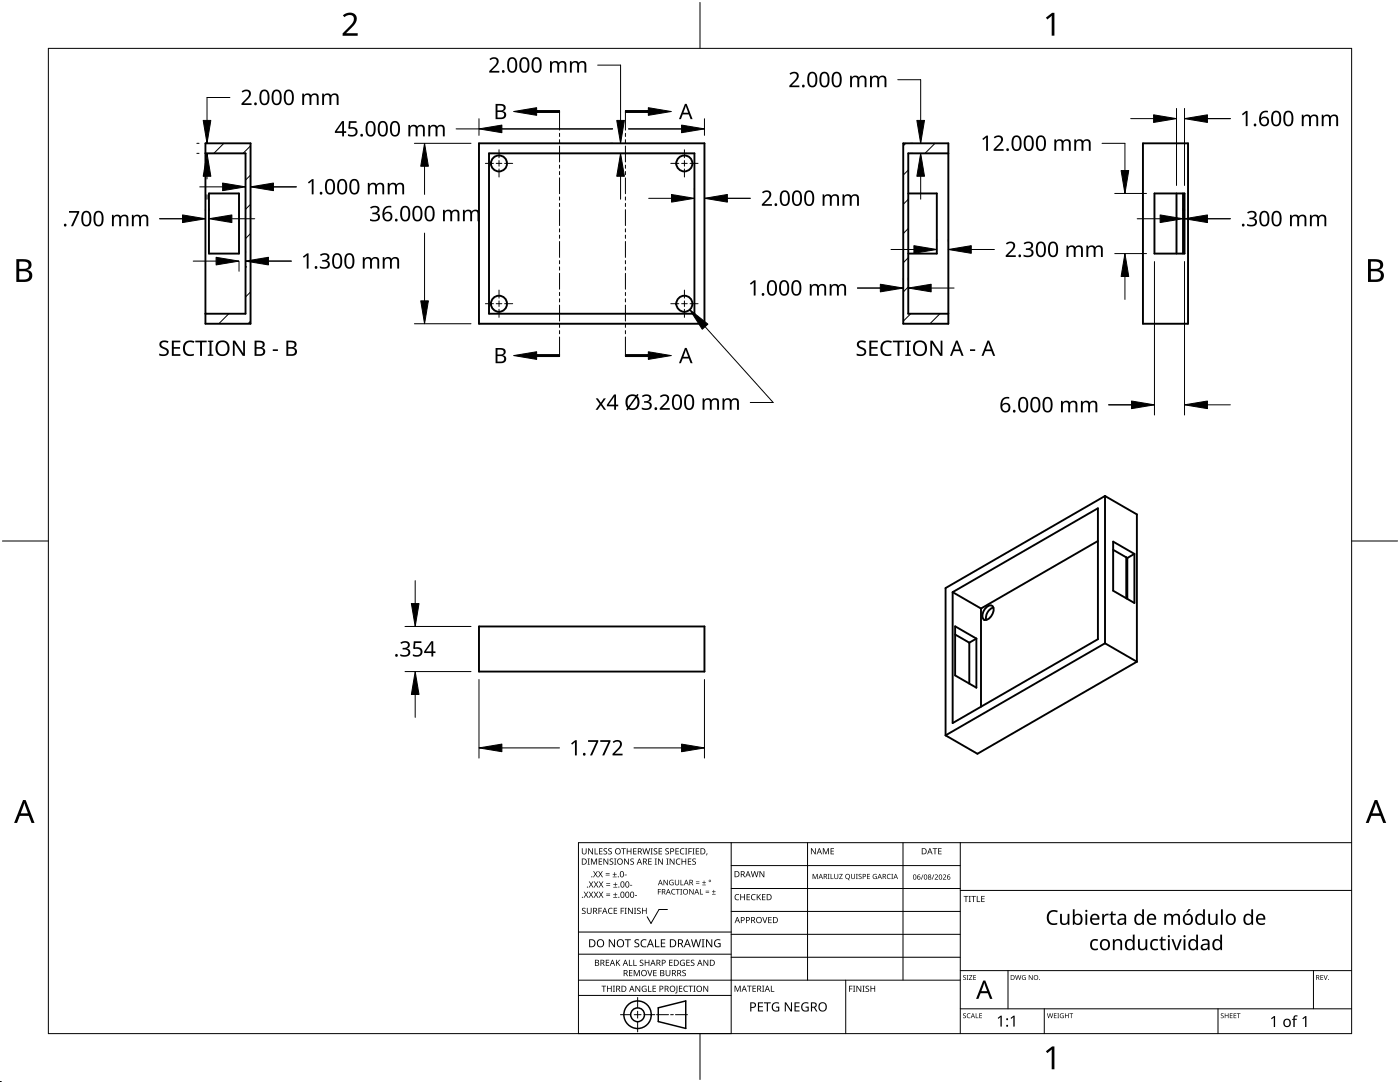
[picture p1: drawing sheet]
<svg xmlns="http://www.w3.org/2000/svg" width="279mm" height="216mm" viewBox="0 0 279 216" stroke-linecap="round" stroke-linejoin="round" font-family="sans-serif">
<g fill="none" stroke="#000" stroke-width=".38">
<path d="M41 28.6h9v36h-9zM41 30.6h8v32h-8M41.7 38.6h6v12h-6zM95.6 28.6h45v36h-45zM97.6 30.6h41v32h-41zM180.3 28.6h9v36h-9zM181.3 38.6h5.7v12h-5.7M189.3 30.6h-8v32h8M228.1 28.6h9v36h-9zM230.4 38.6h6v12h-6zM234.8 38.6v12M236.1 38.6v12"/>
<path d="M220.5 99l-31.8 18.3v29.4M220.5 99v29.4M220.5 99l6.4 3.6v29.4M190.1 118.2l29-16.8v26.1l-29 16.8zM190.1 118.2l5.7 3.2M219.1 108l-23.3 13.4M222.2 109.7l2.8 1.6M222.2 108.1l4.2 2.4v9.8l-4.2-2.4zM224.8 111.2v8.2M225 111.3v8.2M226.4 110.5l-1.4 .8M95.6 125h45v9h-45z"/>
<path d="M190.6 125l4.3 2.4v9.8l-4.3-2.4zM190.6 126.6l2.8 1.6M193.4 128.2v8.2M194.9 127.4l-1.5 .8M195.8 121.4v19.6M196.7 121.4a.96 .96 0 0 1 1.5-.3 2.19 2.19 0 0 1-1.5 2.6 .76 .76 0 0 1-.6-1zM198.2 121.2a2.17 2.17 0 0 0-1.4 2.5M220.5 128.4l-31.8 18.3M220.5 128.4l6.4 3.6M226.9 132l-31.8 18.4-6.4-3.7"/>
<circle cx="99.6" cy="32.6" r="1.61"/>
<circle cx="136.6" cy="32.6" r="1.61"/>
<circle cx="99.6" cy="60.6" r="1.61"/>
<circle cx="136.6" cy="60.6" r="1.61"/>
</g>
<g fill="none" stroke="#000" stroke-width=".2">
<path d="M44.7 28.6l-2 2M50 29.1l-1.5 1.5M50 34.9l-1 1M180.8 28.6l-.5 .5M181.3 33.9l-1 1M181.3 39.8l-1 1M186.6 28.6l-2 2M49.2 53.2l-.2 .2M50 40.8l-1 1M50 46.6l-1 1M50 58.3l-1 1M181.3 45.6l-1 1"/>
<path d="M181.3 51.4l-1 1M181.3 57.3l-1 1M45.7 62.6l-2 2M50 64.1l-.5 .5M181.8 62.6l-1.5 1.5M187.6 62.6l-2 2"/>
</g>
<path d="M9.7 9.7h260v196.5h-260z" fill="none" stroke="#000" stroke-width=".2"/>
<path d="M139.7 .5v9.2M.5 108h9.2M269.7 108h9.2M139.7 206.2v9.2" fill="none" stroke="#000" stroke-width=".2"/>
<g fill="#000">
<path d="M68.4 3.1a1.64 1.64 0 0 1 2.8 .4 2.52 2.52 0 0 1-1.2 2.2l-.9 .9h2.3v.5h-3v-.4l1.2-1.2a1.95 1.95 0 0 0 .9-2.2 1.23 1.23 0 0 0-1.8 .1zM208.7 3.5l1.3-.9h.4v4.5h-.5v-4l-.9 .8zM208.7 209.8l1.3-1h.4v4.6h-.5v-4l-.9 .7z"/>
<path d="M3.3 51.7h1.3a1.28 1.28 0 0 1 1.7 1.3 1.04 1.04 0 0 1-.9 .9 1.23 1.23 0 0 1 1 1.5 1.23 1.23 0 0 1-1.5 .9h-1.6zM3.8 54.1v1.7h1a.86 .86 0 0 0 1-.9 .86 .86 0 0 0-1.1-.8zM3.8 52.2v1.4h.9a.78 .78 0 0 0 1-.7 .78 .78 0 0 0-1.1-.7z"/>
<path d="M273 51.7h1.3a1.28 1.28 0 0 1 1.7 1.3 1.04 1.04 0 0 1-.8 .9 1.23 1.23 0 0 1 1 1.5 1.23 1.23 0 0 1-1.6 .9h-1.6zM273.6 54.1v1.7h.9a.86 .86 0 0 0 1.1-.9 .86 .86 0 0 0-1.1-.8zM273.6 52.2v1.4h.8a.78 .78 0 0 0 1-.7 .78 .78 0 0 0-1.1-.7z"/>
<path d="M4.6 159.6h.5l1.8 4.6h-.6l-.6-1.4h-1.8l-.5 1.4h-.6zM4.8 160.2l-.7 2.1h1.5z"/>
<path d="M274.3 159.6h.6l1.7 4.6h-.6l-.5-1.4h-1.8l-.6 1.4h-.5zM274.6 160.2l-.7 2.1h1.4z"/>
</g>
<g fill="none" stroke="#000" stroke-width=".2">
<path d="M145.9 168.1v38.1h-30.5v-38.1h154.3M145.9 172.7h45.7M145.9 177.3h45.7M161.2 168.1v27.5M180.2 168.1v27.5M191.6 168.1v38.1M191.6 177.7h78.1M115.4 198.6h30.5M115.4 195.6h76.2M115.4 190.4h30.5M115.4 186h30.5M127.3 199v2.1"/>
<path d="M133.2 181.5h-1.7l-1.6 2.8-.7-1.4M145.9 181.9h45.7M145.9 186.4h45.7M145.9 191h45.7M168.8 195.6v10.6M191.6 193.7h78.1M201.2 193.7v7.6M262.1 193.7v7.6M123.8 202.5h2.1M126.6 202.5h1.3M127.3 201.8v1.4M127.3 203.8v2.1"/>
<path d="M128.6 202.5h2.1M131 202.5h2.4M133.8 202.5h.6M134.8 202.5h2.4M191.6 201.3h78.1M208.4 201.3v4.9M243.1 201.3v4.9"/>
</g>
<g fill="#000">
<path d="M116.1 169.3h.2v.8a.32 .32 0 0 0 .3 .3 .32 .32 0 0 0 .3-.3v-.8h.2v.8a.47 .47 0 0 1-.5 .4 .47 .47 0 0 1-.5-.5zM116.5 177.9h.2l.3 .5 .3-.5h.1l-.4 .6 .4 .6h-.1l-.3-.5-.4 .5h-.1l.4-.6zM117.3 171.3h.4l-.1 .1v1l.1 .1h-.4l.1-.1v-1zM117.4 169.3h.2l.6 1v-1h.1v1.2h-.1l-.7-1v1h-.1zM117.5 177.9h.2l.3 .5 .3-.5h.1l-.4 .6 .4 .6h-.1l-.4-.5-.3 .5h-.1l.4-.6zM117.5 175.9h.2l.3 .5 .3-.5h.1l-.4 .6 .5 .6h-.2l-.3-.5-.4 .5h-.1l.4-.6zM117.9 171.3h.3l.3 1 .4-1h.3v1.2h-.2v-1l-.4 1h-.1l-.4-1v1h-.2zM118.7 169.3h.1v1h.6v.2h-.7zM118.4 173.8h.1l.3 .5 .3-.5h.2l-.4 .6 .4 .7h-.1l-.4-.6-.3 .6h-.1l.4-.7zM118.5 177.9h.2l.2 .5 .3-.5h.2l-.4 .6 .4 .6h-.1l-.4-.5-.3 .5h-.1l.4-.6zM118.5 175.9h.2l.3 .5 .3-.5h.1l-.4 .6 .4 .6h-.1l-.3-.5-.4 .5h-.1l.4-.6zM119.5 171.3h.7v.1h-.6v.4h.5v.2h-.5v.4h.6v.1h-.7z"/>
<path d="M119.6 169.3h.6v.1h-.5v.4h.5v.1h-.5v.4h.5v.2h-.6zM119.4 173.8h.1l.3 .5 .3-.5h.2l-.4 .6 .4 .7h-.1l-.4-.6-.3 .6h-.2l.5-.7zM119.5 177.9h.1l.3 .5 .3-.5h.2l-.4 .6 .4 .6h-.1l-.4-.5-.3 .5h-.1l.4-.6zM119.5 175.9h.2l.3 .5 .3-.5h.1l-.4 .6 .4 .6h-.1l-.4-.5-.3 .5h-.1l.4-.6zM120.9 174.6h.8v.1h-.8zM120.9 174.2h.8v.1h-.8zM121 178.7h.8v.1h-.8zM121 178.3h.8v.1h-.8zM121 176.6h.8v.1h-.8zM121 176.3h.8v.1h-.8zM120.5 169.4l.4-.1h.3l-.1 .1a.25 .25 0 0 0-.4-.1 .25 .25 0 0 0 0 .4l.4 .3 .1 .2-.3 .3-.5-.1v-.1h.2a.27 .27 0 0 0 .4-.1 .27 .27 0 0 0-.3-.3l-.2-.2zM120.4 171.3h.2l.7 1-.1-1h.2v1.2h-.2l-.6-1v1h-.2z"/>
<path d="M121.4 169.4l.5-.1h.2v.1a.25 .25 0 0 0-.4-.1 .25 .25 0 0 0 0 .4l.4 .3v.2l-.2 .3-.5-.1v-.1h.1a.27 .27 0 0 0 .5-.1 .27 .27 0 0 0-.4-.3l-.2-.2zM122.3 174.9h.8v.2h-.8zM122.4 179h.8v.1h-.8zM122.4 177h.8v.1h-.8zM121.7 171.4l.4-.1 .3 .1-.1 .1a.25 .25 0 0 0-.4-.1 .25 .25 0 0 0 0 .4 .42 .42 0 0 1 .5 .5 .42 .42 0 0 1-.7 .2l-.1-.2 .2 .1a.27 .27 0 0 0 .5-.2 .27 .27 0 0 0-.4-.3l-.2-.2zM122.6 174h.1v.4h.4v.1h-.4v.4h-.1v-.4h-.3v-.1h.3zM122.7 178.1h.1v.4h.4v.1h-.4v.3h-.1v-.3h-.3v-.1h.3zM122.7 176.1h.2v.3h.3v.2h-.3v.3h-.2v-.3h-.3v-.2h.3zM122.6 171.3h.4l-.1 .1v1l.1 .1h-.4l.1-.1v-1zM124 169.3h.9v.1h-.4v1.1h-.1v-1.1h-.4zM124.7 174.5h.4v.2h-.4zM124.6 171.3h.1l.7 1v-1h.1v1.2h-.2l-.6-1v1h-.1z"/>
<path d="M125.7 176.6h.5v.1h-.5zM125.1 169.3h.1v.5h.7v-.5h.1v1.2h-.1v-.6h-.7v.6h-.1zM125.8 171.4l.5-.1 .2 .1v.1a.25 .25 0 0 0-.4-.1 .25 .25 0 0 0 0 .4 .42 .42 0 0 1 .4 .5 .42 .42 0 0 1-.7 .2v-.2l.1 .1a.27 .27 0 0 0 .5-.2 .27 .27 0 0 0-.4-.3l-.2-.2zM126.7 178.6h.4v.2h-.4zM126.4 169.3h.6v.1h-.5v.4h.5v.1h-.5v.4h.5v.2h-.6zM128.2 169.3h.2l.2 1 .3-1h.2l.2 1 .3-1h.1l-.3 1.2h-.1l-.3-1.1-.3 1.1h-.2zM129.4 171.3h.7v.1h-.6v.4h.5v.2h-.5v.4h.6v.1h-.7zM129.8 169.3h.5l-.2 .1v1l.2 .1h-.5l.2-.1v-1zM130.7 171.3h.4l-.1 .1v1l.1 .1h-.4l.1-.1v-1zM130.5 169.4l.4-.1h.3l-.1 .1a.25 .25 0 0 0-.4-.1 .25 .25 0 0 0 0 .4l.4 .3 .1 .2-.2 .3-.6-.1v-.1h.2a.27 .27 0 0 0 .4-.1 .27 .27 0 0 0-.3-.3l-.2-.2zM131.3 177.4h.6v.1h-.5v.4h.5v.1h-.5v.5h-.1zM131.4 169.3h.7v.1h-.5v.4h.5v.1h-.5v.4h.5v.2h-.7z"/>
<path d="M131.3 171.3h.2l.7 1v-1h.1v1.2h-.2l-.6-1v1h-.2zM132.4 175.6h.2l.6 .9v-.9h.1v1h-.2l-.6-.9v.9h-.1zM133 171.3h.4l-.1 .1v1l.1 .1h-.4l.1-.1v-1zM132.8 169.4l.4-.1h.3l-.1 .1a.25 .25 0 0 0-.3-.1 .25 .25 0 0 0 0 .4l.4 .3v.2l-.2 .3-.5-.1v-.1h.1a.27 .27 0 0 0 .5-.1 .27 .27 0 0 0-.4-.3l-.2-.2zM133.7 175.7l.5-.2 .2 .1v.1a.45 .45 0 0 0-.7 .4 .45 .45 0 0 0 .6 .4v-.3h-.2v-.1h.3v.5a.6 .6 0 0 1-.8-.1 .6 .6 0 0 1 .1-.8zM134.1 177.5l.4-.1h.3l-.1 .2a.44 .44 0 0 0-.6 .4 .44 .44 0 0 0 .6 .3 .52 .52 0 0 1-.7 0 .52 .52 0 0 1 .1-.8zM133.6 171.3h.2l.7 1v-1h.1v1.2h-.2l-.6-1v1h-.2zM134.9 177.4h.8v.1h-.4v1h-.1v-1h-.3zM135 171.5l.5-.2 .3 .1-.1 .1a.49 .49 0 0 0-.7 .4 .49 .49 0 0 0 .7 .5 .52 .52 0 0 1-.6 0 .52 .52 0 0 1-.2-.6zM134.8 169.3h.7v.1h-.6v.4h.5v.1h-.5v.4h.6v.2h-.7zM134.7 175.6h.1v.7a.28 .28 0 0 0 .3 .2 .28 .28 0 0 0 .3-.2v-.7h.1v.7a.42 .42 0 0 1-.4 .4 .42 .42 0 0 1-.4-.4zM135.8 175.6h.2v.9h.4v.1h-.6z"/>
<path d="M135.8 177.4h.3l-.1 .1v.9l.1 .1h-.3l.1-.1v-.9zM135.8 169.4l.4-.1h.4l-.1 .1h-.2a.49 .49 0 0 0-.4 .6 .49 .49 0 0 0 .7 .3 .52 .52 0 0 1-.7 .1 .52 .52 0 0 1-.2-.6zM136 171.3h.2v.5h.6v-.5h.1v1.2h-.1v-.5h-.6v.5h-.2zM136.7 169.3h.5l-.2 .1v1l.2 .1h-.5l.2-.1v-1zM137.4 169.3h.7v.1h-.6v.4h.5v.2h-.5v.5h-.1zM137.3 171.3h.7v.1h-.6v.4h.5v.2h-.5v.4h.6v.1h-.7zM137.6 177.4h.1l.6 .9v-.9h.1v1.1h-.1l-.6-.9v.9h-.1zM138.2 169.3h.4l-.1 .1v1l.1 .1h-.4l.1-.1v-1zM138.9 176.2h.7v.1h-.7zM138.9 175.9h.7v.1h-.7zM138.2 171.4l.4-.1 .3 .1-.1 .1a.25 .25 0 0 0-.4-.1 .25 .25 0 0 0 0 .4 .42 .42 0 0 1 .5 .5 .42 .42 0 0 1-.7 .2l-.1-.2 .2 .1a.27 .27 0 0 0 .5-.2 .27 .27 0 0 0-.4-.3l-.2-.2zM138.9 169.3h.6v.1h-.5v.4h.5v.1h-.5v.4h.5v.2h-.6z"/>
<path d="M139.7 177.4h.1v1h.5v.1h-.6zM140.1 176.5h.8v.1h-.8zM140.5 175.7h.1v.3h.3v.2h-.3v.3h-.1v-.3h-.4v-.2h.4zM140.8 178h.7v.2h-.7zM140.8 177.7h.7v.1h-.7zM141 170.3h.2l-.3 .4zM142.1 178.4h.7v.1h-.7zM142.4 177.6h.1v.3h.3v.1h-.3v.3h-.1v-.3h-.3v-.1h.3zM146.8 178.6l.4-.2 .3 .1v.1a.49 .49 0 0 0-.7 .4 .49 .49 0 0 0 .7 .5 .52 .52 0 0 1-.7 0 .52 .52 0 0 1-.2-.6zM147.7 178.4h.2v.5h.6v-.5h.2v1.2h-.2v-.5h-.6v.5h-.2zM149 178.4h.7v.1h-.5v.4h.4v.2h-.4v.4h.5v.1h-.7zM150 178.6l.5-.2 .3 .1-.1 .1a.49 .49 0 0 0-.7 .4 .49 .49 0 0 0 .8 .5 .52 .52 0 0 1-.7 0 .52 .52 0 0 1-.2-.6z"/>
<path d="M149.8 173.8h.2l.3 1.1 .2-1.1h.2l.3 1.1 .2-1.1h.2l-.3 1.2h-.2l-.3-1-.3 1h-.1zM151 178.4h.2v.6l.5-.6h.2l-.5 .5 .5 .7h-.2l-.4-.6-.1 .6h-.2zM151.6 173.8h.1l.7 1v-1h.1v1.2h-.1l-.7-1v1h-.1zM152.1 178.4h.7v.1h-.6v.4h.5v.2h-.5v.4h.6v.1h-.7zM162.2 174.4h.2l.3 .8 .3-.8h.2v1h-.1v-.9l-.5 .9-.3-.9v.9h-.1zM161.8 169.3h.2l.7 1v-1h.1v1.2h-.2l-.6-1v1h-.2zM164.2 169.3h.2l.4 .9 .4-.9h.2v1.2h-.1v-1.1l-.4 1.1h-.1l-.4-1.1v1.1h-.2zM165.2 174.4h.4l-.2 .1v.8l.2 .1h-.4l.1-.1v-.8zM165.8 174.4h.1v.9h.4v.1h-.5zM165.8 169.3h.6v.1h-.5v.4h.5v.1h-.5v.4h.5v.2h-.6zM166.5 174.4h.1v.6a.26 .26 0 0 0 .3 .3 .26 .26 0 0 0 .3-.3v-.6h.1v.6a.39 .39 0 0 1-.4 .4 .39 .39 0 0 1-.4-.4zM167.5 174.4h.7l-.6 .9h.6v.1h-.7l.5-.9h-.5z"/>
<path d="M169.9 174.4h.1v.6a.26 .26 0 0 0 .2 .3 .26 .26 0 0 0 .3-.3v-.6h.1v.6a.39 .39 0 0 1-.4 .4 .39 .39 0 0 1-.3-.4zM170.8 174.4h.4l-.1 .1v.8l.1 .1h-.4l.1-.1v-.8zM171.4 174.5l.3-.1h.2v.1a.24 .24 0 0 0-.3-.1 .24 .24 0 0 0-.1 .4 .24 .24 0 0 0 .3 .1 .32 .32 0 0 1 0 .5 .32 .32 0 0 1-.5-.2l.1 .1a.26 .26 0 0 0 .3 0 .26 .26 0 0 0 .1-.3 .26 .26 0 0 0-.3-.1zM173 174.4h.6v.1h-.4v.3h.4v.1h-.4v.4h.4v.1h-.6zM174.3 174.5l.4-.1h.3l-.1 .1a.42 .42 0 0 0-.6 .4 .42 .42 0 0 0 .6 .4v-.3h-.3v-.1h.4v.5a.56 .56 0 0 1-.7-.1 .56 .56 0 0 1 0-.8zM177.1 174.5l.3-.1h.4l-.3 .1a.42 .42 0 0 0-.4 .5 .42 .42 0 0 0 .6 .3 .48 .48 0 0 1-.7-.1 .48 .48 0 0 1 .1-.7zM177.9 174.4h.3l-.1 .1v.8l.1 .1h-.3l.1-.1v-.8zM184.2 174.5h.1l-.4 1h-.1zM186.3 174.5h.2l-.4 1h-.2zM186.1 169.3h.9v.1h-.3v1.1h-.2v-1.1h-.4zM186.5 174.6a.37 .37 0 0 1 .6 0 .37 .37 0 0 1-.2 .6l-.2 .2h.5v.1h-.7l.3-.4a.27 .27 0 0 0 .3-.3 .27 .27 0 0 0-.4-.2zM187.2 169.3h.7v.1h-.5v.4h.5v.1h-.5v.4h.5v.2h-.7z"/>
<path d="M188.2 174.6a.37 .37 0 0 1 .6 0 .37 .37 0 0 1-.3 .6l-.2 .2h.5v.1h-.6l.2-.4a.27 .27 0 0 0 .3-.3 .27 .27 0 0 0-.4-.2zM192.3 178.8h.9v.1h-.3v1.1h-.2v-1.1h-.4zM193.3 178.8h.5l-.2 .1v1l.2 .1h-.5l.2-.1v-1zM193.8 178.8h1v.1h-.4v1.1h-.2v-1.1h-.4zM194.9 178.8h.2v1.1h.5v.1h-.7zM195.8 178.8h.7v.1h-.5v.4h.5v.1h-.5v.5h.5v.1h-.7zM116.2 181.3l.4-.2 .3 .1-.1 .1a.25 .25 0 0 0-.4-.1 .25 .25 0 0 0 0 .4l.4 .2 .1 .3-.3 .3-.5-.1v-.1h.2a.27 .27 0 0 0 .4-.1 .27 .27 0 0 0-.3-.3l-.2-.2zM117.1 181.1h.2v.8a.32 .32 0 0 0 .3 .3 .32 .32 0 0 0 .3-.3v-.8h.2v.8a.47 .47 0 0 1-.5 .5 .47 .47 0 0 1-.5-.5zM119.4 181.1h.7v.2h-.5v.4h.5v.1h-.5v.6h-.2zM120 196.7h1v.1h-.4v1.1h-.2v-1.1h-.4zM120.9 191.5h.7v.1h-.5v.4h.4v.2h-.4v.4h.5v.1h-.7zM121.5 181.3l.4-.2 .4 .1-.1 .1a.49 .49 0 0 0-.7 .5 .49 .49 0 0 0 .7 .4 .52 .52 0 0 1-.6 .1 .52 .52 0 0 1-.3-.6z"/>
<path d="M121.1 196.7h.2v.5h.6v-.5h.2v1.2h-.2v-.6h-.6v.6h-.2zM121.5 187.4h.2l.9 1.3v-1.3h.1v1.6h-.2l-.8-1.3v1.3h-.2zM122.3 196.7h.4l-.1 .1v1l.1 .1h-.4l.2-.1v-1zM122.5 181.1h.7v.2h-.6v.4h.5v.1h-.5v.4h.6v.2h-.7zM122.9 191.5h.2v.6l.5-.6h.2l-.5 .5 .5 .7h-.2l-.4-.6-.1 .6h-.2zM123.9 181.1h.6v.2h-.5v.4h.5v.1h-.5v.6h-.1zM124.7 181.1h.4l-.2 .2v.9l.2 .2h-.4l.1-.2v-.9zM124.7 187.4h1.2v.2h-.5v1.4h-.2v-1.4h-.5zM125.5 191.5h.2v1.1h.5v.1h-.7zM125.5 193.6h.7v.1h-.5v.4h.5v.1h-.5v.4h.5v.2h-.7zM125.3 181.1h.2l.7 1.1-.1-1.1h.2v1.3h-.2l-.6-1v1h-.2zM126.4 191.5h.2v1.1h.5v.1h-.7z"/>
<path d="M126.5 181.1h.5l-.2 .2v.9l.2 .2h-.5l.2-.2v-.9zM126.5 193.6h.2l.4 1 .4-1h.2v1.2h-.2v-1.1l-.4 1.1h-.1l-.4-1.1v1.1h-.1zM126.7 187.6l.3-.2 .6 .1-.2 .1a.33 .33 0 0 0-.6 .2 .33 .33 0 0 0 .4 .4 .47 .47 0 0 1 .4 .6 .47 .47 0 0 1-.7 .2h-.3v-.2h.2a.35 .35 0 0 0 .6-.2 .35 .35 0 0 0-.5-.4l-.3-.2zM126.8 196.7h.2l.6 1v-1h.2v1.2h-.2l-.7-1 .1 1h-.2zM127.2 181.3l.4-.2 .3 .1-.1 .1a.25 .25 0 0 0-.4-.1 .25 .25 0 0 0 0 .4l.4 .2 .1 .3-.3 .3-.5-.1v-.1h.2a.27 .27 0 0 0 .4-.1 .27 .27 0 0 0-.3-.3l-.2-.2zM127.7 191.6l.5-.1 .2 .1v.1a.25 .25 0 0 0-.4-.1 .25 .25 0 0 0 0 .4l.4 .2v.3l-.2 .2h-.5v-.2l.1 .1a.27 .27 0 0 0 .5-.2 .27 .27 0 0 0-.4-.3l-.2-.2zM128 187.6l.6-.2 .4 .1v.2a.64 .64 0 0 0-1 .5 .64 .64 0 0 0 1 .6v.2a.83 .83 0 0 1-1.1-.3 .83 .83 0 0 1 .1-1.1zM128.2 196.8l.6-.1 .2 .1v.1a.5 .5 0 0 0-.8 .4 .5 .5 0 0 0 .7 .5v-.4h-.3v-.1h.4v.6a.66 .66 0 0 1-.8-.2 .66 .66 0 0 1 0-.9zM128.1 181.1h.2v.6h.6v-.6h.2v1.3h-.2v-.6h-.6v.6h-.2zM129.2 193.6h.1l.4 1 .3-1h.2l-.4 1.2h-.2zM129.3 196.7h.2v1.1h.5v.1h-.7zM128.7 191.5h.1v.5h.6v-.5h.2v1.2h-.2v-.5h-.6v.5h-.1z"/>
<path d="M130.7 187.4h.2v1.4h.7v.2h-.9zM130.2 196.7h.7v.1h-.5v.4h.5v.1h-.5v.5h.5v.1h-.7zM130.4 193.6h.6v.1h-.5v.4h.5v.1h-.5v.4h.5v.2h-.6zM131.9 187.4h.9v.2h-.7v.5h.6v.2h-.6v.5h.7v.2h-.9zM132.8 193.6h.2v.7a.32 .32 0 0 0 .3 .4 .32 .32 0 0 0 .3-.4v-.7h.2v.7a.47 .47 0 0 1-.5 .5 .47 .47 0 0 1-.5-.5zM133.5 191.5h.7v.1h-.5v.4h.5v.2h-.5v.4h.5v.1h-.7zM135 196.7h.2v1.3l-.1 .2h-.3l-.1-.1 .3-.2zM135.5 196.7h.7v.1h-.5v.4h.4v.1h-.4v.5h.5v.1h-.7zM135.8 191.7l.5-.2 .4 .1-.1 .1a.5 .5 0 0 0-.8 .4 .5 .5 0 0 0 .7 .5v-.4h-.2v-.1h.4v.6a.66 .66 0 0 1-.9-.1 .66 .66 0 0 1 0-.9zM136.2 193.7l.4-.2 .3 .1-.1 .1a.25 .25 0 0 0-.4-.1 .25 .25 0 0 0 0 .4 .42 .42 0 0 1 .5 .6 .42 .42 0 0 1-.7 .2l-.1-.2h.2a.27 .27 0 0 0 .5-.1 .27 .27 0 0 0-.4-.3l-.2-.2zM136.5 196.8l.5-.1 .3 .1-.1 .1a.49 .49 0 0 0-.7 .4 .49 .49 0 0 0 .8 .4 .52 .52 0 0 1-.7 .1 .52 .52 0 0 1-.2-.6zM137 191.5h.7v.1h-.6v.4h.5v.2h-.5v.4h.6v.1h-.7z"/>
<path d="M137.4 196.7h.9v.1h-.4v1.1h-.1v-1.1h-.4zM137.9 191.6l.4-.1 .3 .1-.1 .1a.25 .25 0 0 0-.4-.1 .25 .25 0 0 0 0 .4l.4 .2 .1 .3-.2 .2h-.6v-.2l.2 .1a.27 .27 0 0 0 .5-.2 .27 .27 0 0 0-.4-.3l-.2-.2zM138.4 196.7h.4l-.1 .1v1l.1 .1h-.4l.1-.1v-1zM137.9 187.4h.2l.3 1.4 .4-1.4h.2l.4 1.4 .3-1.4h.2l-.4 1.6h-.2l-.4-1.3-.4 1.3h-.2zM140 187.4h.6l-.2 .2v1.3l.2 .1h-.6l.2-.1v-1.3zM140.4 196.7h.1l.7 1v-1h.1v1.2h-.1l-.7-1v1h-.1zM140.4 191.5h.2l.6 1v-1h.1v1.2h-.1l-.7-1v1h-.1zM140.9 187.4h.2l.9 1.3v-1.3h.2v1.6h-.3l-.8-1.3v1.3h-.2zM142.7 187.6l.7-.2 .4 .1-.1 .2a.65 .65 0 0 0-1 .5 .65 .65 0 0 0 .9 .6v-.4h-.3v-.2h.5v.7a.86 .86 0 0 1-1.1-.1 .86 .86 0 0 1 0-1.2zM146.6 196.7h.2l.4 1 .4-1h.2v1.2h-.1v-1.1l-.4 1.1h-.2l-.4-1.1v1.1h-.1zM149.1 196.7h.9v.1h-.4v1.1h-.1v-1.1h-.4zM150.2 196.7h.7v.1h-.6v.4h.5v.1h-.5v.5h.6v.1h-.7z"/>
<path d="M152.1 183h.2l.3 1 .4-1h.2l-.5 1.2h-.1zM152.1 196.7h.4l-.1 .1v1l.1 .1h-.4l.1-.1v-1zM153.8 196.7h.2v1.1h.5v.1h-.7zM153.3 183h.7v.1h-.5v.4h.5v.1h-.5v.5h.5v.1h-.7zM169.5 196.7h.6v.1h-.5v.5h.5v.1h-.5v.5h-.1zM170.2 196.7h.5l-.2 .1v1l.2 .1h-.5l.2-.1v-1zM170.9 196.7h.2l.6 1v-1h.2v1.2h-.2l-.6-1v1h-.2zM172.1 196.7h.5l-.2 .1v1l.2 .1h-.5l.2-.1v-1zM172.8 196.8l.4-.1h.2v.2a.25 .25 0 0 0-.4-.1 .25 .25 0 0 0 0 .4l.4 .2 .1 .3-.3 .2h-.5v-.2l.2 .1a.27 .27 0 0 0 .4-.2 .27 .27 0 0 0-.3-.3l-.3-.2zM173.7 196.7h.2v.5h.6v-.5h.2v1.2h-.2v-.6h-.6v.6h-.2zM192.2 194.7l.4-.1h.2l-.1 .1a.24 .24 0 0 0-.3 0 .24 .24 0 0 0-.1 .3 .24 .24 0 0 0 .4 .1l.1 .1-.1 .3h-.4l-.1-.1a.24 .24 0 0 0 .3 .1 .24 .24 0 0 0 .1-.3l-.4-.3zM192.9 194.6h.4l-.1 .1v.7l.1 .1h-.4l.1-.1v-.7z"/>
<path d="M193.4 194.6h.6l-.5 .8h.6v.1h-.7l.5-.8h-.5zM194.2 194.6h.6v.1h-.4v.3h.4v.1h-.4v.3h.4v.1h-.6zM202.6 194.6h.1l.2 .8 .2-.8h.2l.2 .8 .2-.8h.1l-.2 .9h-.2l-.2-.8-.2 .8h-.2zM204.1 194.7l.3-.1h.3l-.1 .1a.4 .4 0 0 0-.6 .4 .4 .4 0 0 0 .6 .3v-.3l-.2-.1h.3v.5a.53 .53 0 0 1-.7-.1 .53 .53 0 0 1 .1-.7zM205.3 194.6h.2l.5 .8v-.8h.1v.9h-.2l-.5-.8v.8h-.1zM209.3 182a1.63 1.63 0 0 1 1.8-.2l-.1 .3a1.14 1.14 0 0 0-1.4 .1 1.14 1.14 0 0 0-.2 1.4 1.11 1.11 0 0 0 1.6 .5v.4a1.5 1.5 0 0 1-1.8-.4 1.5 1.5 0 0 1-.1-1.8zM211.6 182.4h.3v1.4a.59 .59 0 0 0 .7 .5 .59 .59 0 0 0 .5-.8v-1.1h.3v2.1h-.3v-.2a.84 .84 0 0 1-.9 .2 .84 .84 0 0 1-.6-.7zM217.8 187.7l.4-.3h.5l.4 .1-.1 .3a.8 .8 0 0 0-1.1 .7 .8 .8 0 0 0 1.1 .8l.1-.1v.3l-.6 .1a1.17 1.17 0 0 1-.9-.7 1.17 1.17 0 0 1 .2-1.2zM220 182.4h.3v.4l.4-.4 .6-.1-.1 .4h-.5l-.3 .3-.1 1.5h-.3zM221.8 181.8h.2v.6h.7v.2h-.7v1.3l.2 .4 .5-.1v.3a.67 .67 0 0 1-1-.6v-1.3h-.3v-.1l.3-.2zM222.1 187.4h.3v.3a.83 .83 0 0 1 1-.3 .83 .83 0 0 1 .5 .8v1.4h-.3v-1.4a.59 .59 0 0 0-.7-.5 .59 .59 0 0 0-.4 .8v1.1h-.4zM227.1 187.4h.4v1.4a.59 .59 0 0 0 .7 .5 .59 .59 0 0 0 .4-.8v-1.1h.4v2.2h-.3l-.1-.3a.84 .84 0 0 1-.9 .3 .84 .84 0 0 1-.6-.8z"/>
<path d="M229.8 187.7l.4-.3h.5l.4 .1-.1 .3a.8 .8 0 0 0-1.1 .7 .8 .8 0 0 0 1.1 .8l.1-.1v.3a1.12 1.12 0 0 1-1.4-.2 1.12 1.12 0 0 1 0-1.5zM231.8 186.9h.2v.5h.6v.3h-.6v1.2l.2 .4h.5v.3a.67 .67 0 0 1-1.1-.6v-1.3h-.3v-.2l.3-.1zM233.8 187.4h.4l.6 1.9 .7-1.9h.4l-.9 2.2h-.4zM232.4 182.4h.2l.1 .2a.83 .83 0 0 1 1.4 .1 .78 .78 0 0 1 .8-.4 .78 .78 0 0 1 .6 .8v1.4h-.4v-1.4a.54 .54 0 0 0-.6-.5 .54 .54 0 0 0-.4 .7v1.2h-.3v-1.4a.55 .55 0 0 0-.7-.5 .55 .55 0 0 0-.4 .8v1.1h-.3zM237.2 181.4l.4 .1-.6 .6h-.2zM241.1 182.4h.4v1.4a.59 .59 0 0 0 .7 .5 .59 .59 0 0 0 .4-.8v-1.1h.4v2.1h-.3l-.1-.2a.84 .84 0 0 1-.9 .2 .84 .84 0 0 1-.6-.7zM263.5 194.6h.6v.1h-.5v.3h.4v.1h-.4v.3h.5v.1h-.6zM264.1 194.6h.2l.2 .8 .3-.8h.2l-.4 .9h-.1zM151.3 200h1v.2h-.8v.6h.7v.2h-.7v.6h.8v.2h-1zM152.5 200h1.3v.2h-.5v1.6h-.3v-1.6h-.5zM154.3 200.2l.8-.2 .4 .1-.1 .2a.75 .75 0 0 0-1.1 .6 .75 .75 0 0 0 1 .7v-.5h-.4v-.2h.6v.9a1 1 0 0 1-1.3-.2 1 1 0 0 1 .1-1.4zM156.6 200h.3l1 1.5-.1-1.5h.3v1.8h-.3l-1-1.5v1.5h-.2z"/>
<path d="M158.6 200h1v.2h-.8v.6h.7v.2h-.7v.6h.8v.2h-1zM160.1 200.2l.9-.2 .4 .1-.1 .2a.75 .75 0 0 0-1.2 .6 .75 .75 0 0 0 1.1 .7v-.5h-.4v-.2h.6v.9a1 1 0 0 1-1.3-.2 1 1 0 0 1 0-1.4zM192.2 202.3l.4-.1h.2l-.1 .1a.24 .24 0 0 0-.3 0 .24 .24 0 0 0-.1 .3 .24 .24 0 0 0 .4 .1l.1 .2-.1 .2-.4 .1-.1-.2a.24 .24 0 0 0 .3 .1 .24 .24 0 0 0 .1-.3l-.4-.2zM193.1 202.3l.6-.1-.3 .1a.4 .4 0 0 0-.3 .5 .4 .4 0 0 0 .5 .2 .46 .46 0 0 1-.6 0 .46 .46 0 0 1 .1-.7zM194.7 202.2h.1v.8h.5v.2h-.6zM195.4 202.2h.6v.1h-.4v.3h.4v.1h-.4v.4h.4v.1h-.6zM199.1 203.1l.6-.4h.2v2.1h-.2v-1.9l-.5 .4zM201.7 203.1l.6-.4h.2v2.1h-.3v-1.9l-.4 .4zM209 202.2h.1l.2 .8 .2-.8h.1l.3 .8 .2-.8h.1l-.3 1h-.1l-.2-.9-.3 .9h-.1zM210.3 202.2h.6v.1h-.4v.3h.3v.1h-.3v.4h.4v.1h-.6zM211 202.2h.4l-.2 .1v.8l.2 .1h-.4l.1-.1v-.8zM211.6 202.3l.7-.1-.1 .1a.4 .4 0 0 0-.6 .4 .4 .4 0 0 0 .6 .3v-.2l-.2-.2h.3v.5a.53 .53 0 0 1-.7-.1 .53 .53 0 0 1 0-.7z"/>
<path d="M212.5 202.2h.2v.4h.5v-.4h.1v1h-.1v-.5h-.5v.5h-.2zM213.4 202.2h.8v.1h-.3v.9h-.2v-.9h-.3zM243.7 202.3l.3-.1h.2v.1a.24 .24 0 0 0-.3 0 .24 .24 0 0 0-.1 .3 .24 .24 0 0 0 .3 .1l.1 .2-.1 .2-.4 .1-.1-.2a.24 .24 0 0 0 .4 .1 .24 .24 0 0 0 0-.3l-.3-.2zM244.4 202.2h.2v.4h.5v-.4h.1v1h-.1v-.5h-.5v.5h-.2zM245.4 202.2h.6v.1h-.4v.3h.4v.1h-.4v.4h.4v.1h-.6zM246.2 202.2h.5v.1h-.4v.3h.4v.1h-.4v.4h.4v.1h-.5zM246.8 202.2h.8v.1h-.3v.9h-.2v-.9h-.3zM253.7 203.2l.6-.5h.2v2.2h-.3v-1.9l-.4 .4zM258.2 202.7l.3-.1h.5l-.1 .3-.4-.1-.1 .2v.3h.4v.2h-.4v1.4h-.3v-1.4h-.3l.3-.2zM259.9 203.2l.6-.5h.2v2.2h-.2v-1.9l-.5 .4z"/>
<path d="M116.1 171.3h.4a.61 .61 0 0 1 .6 .6 .61 .61 0 0 1-.6 .6h-.4zM116.3 171.4v1h.1a.48 .48 0 0 0 .5-.5 .48 .48 0 0 0-.4-.5z"/>
<path d="M122.7 169.9a.61 .61 0 0 1 1.2 0 .61 .61 0 0 1-1.2 0zM123 169.5a.47 .47 0 0 0-.1 .7 .47 .47 0 0 0 .8 0v-.1a.45 .45 0 0 0-.1-.6 .45 .45 0 0 0-.6 0z"/>
<path d="M123.1 171.9a.61 .61 0 0 1 1.2 0 .61 .61 0 0 1-1.2 0zM123.5 171.5l-.2 .4a.45 .45 0 0 0 .7 .4 .45 .45 0 0 0 0-.8l-.2-.1z"/>
<path d="M123.9 173.9a.51 .51 0 0 1 .6 .1 .51 .51 0 0 1 0 .7 .44 .44 0 0 1-.6 .3 .44 .44 0 0 1-.2-.6zM123.9 174v.1a.48 .48 0 0 0 .3 .8 .53 .53 0 0 0 .2-.5 .53 .53 0 0 0-.4-.4z"/>
<path d="M124 178a.44 .44 0 0 1 .5 0 .44 .44 0 0 1 .1 .5 .46 .46 0 0 1-.4 .7 .46 .46 0 0 1-.4-.7zM124.1 178.1l-.1 .2a.45 .45 0 0 0 .3 .7 .53 .53 0 0 0 .2-.5 .53 .53 0 0 0-.4-.4z"/>
<path d="M124 176a.44 .44 0 0 1 .5 0 .44 .44 0 0 1 .1 .5 .46 .46 0 0 1-.4 .6 .46 .46 0 0 1-.4-.7zM124.1 176.1l-.1 .4a.31 .31 0 0 0 .2 .5 .31 .31 0 0 0 .3-.5l-.1-.4z"/>
<path d="M124.9 178a.5 .5 0 0 1 .7 .1 .5 .5 0 0 1 0 .6 .44 .44 0 0 1-.6 .4 .44 .44 0 0 1-.2-.6zM125 178.1a.48 .48 0 0 0-.1 .6 .48 .48 0 0 0 .4 .3l.1-.8-.2-.2z"/>
<path d="M124.9 176a.44 .44 0 0 1 .6 0 .44 .44 0 0 1 .1 .5 .46 .46 0 0 1-.5 .6 .46 .46 0 0 1-.3-.7zM125 176.1l-.1 .4a.31 .31 0 0 0 .3 .5 .31 .31 0 0 0 .2-.5v-.4z"/>
<path d="M125.9 178a.5 .5 0 0 1 .6 .1 .5 .5 0 0 1 0 .6 .44 .44 0 0 1-.5 .4 .44 .44 0 0 1-.2-.6zM126 178.1l-.1 .1a.48 .48 0 0 0 .4 .8 .53 .53 0 0 0 .2-.5 .53 .53 0 0 0-.5-.4z"/>
<path d="M127.3 169.3h.3a.35 .35 0 0 1 .5 .2 .35 .35 0 0 1-.3 .4l.4 .6h-.2l-.3-.5h-.3v.5h-.1zM127.4 169.4v.4h.2a.23 .23 0 0 0 .3-.2 .23 .23 0 0 0-.3-.2z"/>
<path d="M127.5 171.3h.2l.4 1.2h-.1l-.2-.4h-.4l-.2 .4h-.1zM127.6 171.5l-.2 .5h.4z"/>
<path d="M128.3 171.3h.3a.35 .35 0 0 1 .5 .2 .35 .35 0 0 1-.3 .5l.4 .5h-.2l-.3-.5h-.2v.5h-.2zM128.5 171.4v.5h.1a.23 .23 0 0 0 .3-.2 .23 .23 0 0 0-.3-.3z"/>
<path d="M131.7 175.5h.1l.5 1.1h-.2l-.1-.3h-.4l-.2 .3h-.1zM131.8 175.7l-.2 .5h.4z"/>
<path d="M132.1 177.4h.3a.31 .31 0 0 1 .4 .2 .31 .31 0 0 1-.2 .4l.3 .5h-.2l-.3-.5h-.2v.5h-.1zM132.2 177.5v.4h.2a.21 .21 0 0 0 .2-.2 .21 .21 0 0 0-.2-.2z"/>
<path d="M133.3 177.4h.1l.5 1.1h-.2l-.1-.4h-.4l-.2 .4h-.1zM133.4 177.5l-.2 .5h.4z"/>
<path d="M133.8 169.3h.6l.1 .2-.1 .4-.5 .1v.5h-.1zM133.9 169.4v.5a.29 .29 0 0 0 .5-.3 .29 .29 0 0 0-.5-.2z"/>
<path d="M136.9 175.5h.1l.4 1.1h-.1l-.1-.3h-.5l-.1 .3h-.1zM137 175.7l-.2 .5h.3z"/>
<path d="M136.2 177.9a.55 .55 0 0 1 1.1 0 .55 .55 0 0 1-1.1 0zM136.4 177.9a.45 .45 0 0 0 .9 0 .45 .45 0 0 0-.9 0z"/>
<path d="M137.6 175.6h.3a.31 .31 0 0 1 .4 .2 .31 .31 0 0 1-.2 .4l.3 .4h-.2l-.2-.4h-.3v.4h-.1zM137.7 175.7v.4h.2a.21 .21 0 0 0 .3-.2 .21 .21 0 0 0-.3-.2z"/>
<path d="M139 177.4h.1l.4 1.1h-.1l-.1-.4h-.5l-.1 .4h-.1zM139.1 177.5l-.2 .5h.3z"/>
<path d="M139.8 169.3h.4a.54 .54 0 0 1 .6 .6 .56 .56 0 0 1-.7 .6h-.3zM140 169.4v.9h.1a.48 .48 0 0 0 .5-.4 .48 .48 0 0 0-.4-.5z"/>
<path d="M141.4 175.8a.25 .25 0 0 1 .5 0 .25 .25 0 0 1-.5 0zM141.5 175.8a.15 .15 0 0 0 .3 0 .15 .15 0 0 0-.3 0z"/>
<path d="M146.6 173.8h.4a.61 .61 0 0 1 .6 .6 .61 .61 0 0 1-.7 .6h-.3zM146.8 174v.9h.1a.43 .43 0 0 0 .5-.5 .41 .41 0 0 0-.4-.4z"/>
<path d="M147.8 173.8h.4a.35 .35 0 0 1 .4 .3 .35 .35 0 0 1-.2 .4l.3 .5h-.2l-.3-.5h-.2v.5h-.2zM148 174v.4h.2a.23 .23 0 0 0 .3-.2 .23 .23 0 0 0-.3-.2z"/>
<path d="M149.2 173.8h.1l.5 1.2h-.1l-.2-.3h-.5l-.1 .3h-.2zM149.3 174l-.2 .5h.4z"/>
<path d="M153 178.4h.4a.55 .55 0 0 1 .6 .6 .56 .56 0 0 1-.6 .6h-.4zM153.2 178.5v1h.1a.48 .48 0 0 0 .5-.5 .48 .48 0 0 0-.4-.5z"/>
<path d="M163.4 169.2h.2l.5 1.3h-.2l-.2-.4h-.4l-.2 .4h-.1zM163.5 169.4l-.2 .6h.4z"/>
<path d="M163.7 174.4h.2l.4 1h-.2l-.1-.3h-.4l-.1 .3h-.2zM163.8 174.5l-.2 .5h.4z"/>
<path d="M164.4 174.4h.3a.29 .29 0 0 1 .3 .2 .29 .29 0 0 1-.2 .3l.3 .5h-.1l-.3-.4h-.2v.4h-.1zM164.5 174.5v.4h.2a.2 .2 0 0 0 .2-.2 .2 .2 0 0 0-.2-.2z"/>
<path d="M168.8 174.5l.1-.1a.48 .48 0 0 1 .5 0 .48 .48 0 0 1 .2 .5l-.3 .5 .3 .2-.4-.2a.54 .54 0 0 1-.5-.3 .54 .54 0 0 1 .1-.6zM168.8 174.9a.4 .4 0 0 0 .8 0 .4 .4 0 0 0-.8 0z"/>
<path d="M172.2 174.4h.2a.34 .34 0 0 1 .4 .4 .34 .34 0 0 1-.5 .2v.4h-.1zM172.3 174.5v.4a.25 .25 0 0 0 .4-.2 .25 .25 0 0 0-.4-.2z"/>
<path d="M175.5 174.4h.1l.4 1h-.1l-.1-.3h-.4l-.2 .3h-.1zM175.6 174.5l-.2 .5h.3z"/>
<path d="M176.2 174.4h.2a.29 .29 0 0 1 .4 .2 .29 .29 0 0 1-.2 .3l.3 .5h-.2l-.2-.4h-.2v.4h-.1zM176.3 174.5v.4h.1a.2 .2 0 0 0 .3-.2 .2 .2 0 0 0-.3-.2z"/>
<path d="M178.7 174.4h.1l.4 1h-.1l-.1-.3h-.5l-.1 .3h-.1zM178.7 174.5l-.1 .5h.3z"/>
<path d="M182.3 174.6h.4l.2 .5a.38 .38 0 0 1-.5 .4 .38 .38 0 0 1-.2-.6zM182.4 174.6l-.1 .2a.38 .38 0 0 0 .3 .6 .41 .41 0 0 0 .2-.5 .41 .41 0 0 0-.4-.3z"/>
<path d="M183.2 174.6l.4-.1-.3 .2-.1 .3a.33 .33 0 0 1 .5 .1 .33 .33 0 0 1-.3 .5 .33 .33 0 0 1-.4-.4zM183.2 175.2a.22 .22 0 0 0 .4 0 .22 .22 0 0 0-.4 0z"/>
<path d="M184 169.3h.3a.61 .61 0 0 1 .6 .6 .61 .61 0 0 1-.6 .6h-.3zM184.1 169.4v.9h.2a.43 .43 0 0 0 .5-.4 .41 .41 0 0 0-.5-.5z"/>
<path d="M184.5 174.6l.1-.1a.51 .51 0 0 1 .4 .5 .51 .51 0 0 1-.4 .5l-.2-.4zM184.6 174.6l-.1 .2a.38 .38 0 0 0 .3 .6 .41 .41 0 0 0 .2-.5 .41 .41 0 0 0-.4-.3z"/>
<path d="M185.3 174.6l.2-.1a.25 .25 0 0 1 .3 .2 .25 .25 0 0 1-.2 .3 .29 .29 0 0 1 .2 .4 .29 .29 0 0 1-.5 0 .29 .29 0 0 1 .1-.4l-.2-.2zM185.3 175.3a.2 .2 0 0 0 .4 0 .2 .2 0 0 0-.4 0zM185.4 174.8a.17 .17 0 0 0 .3 0 .17 .17 0 0 0-.3 0z"/>
<path d="M185.5 169.2h.1l.5 1.3h-.1l-.2-.4h-.5l-.1 .4h-.2zM185.6 169.4l-.2 .6h.4z"/>
<path d="M187.5 174.6l.1-.1a.51 .51 0 0 1 .4 .5 .51 .51 0 0 1-.5 .5l-.1-.4zM187.6 174.6l-.1 .2a.38 .38 0 0 0 .3 .6 .41 .41 0 0 0 .1-.5 .41 .41 0 0 0-.3-.3z"/>
<path d="M189.1 174.6l.5-.1-.4 .2-.1 .3a.33 .33 0 0 1 .5 .1 .33 .33 0 0 1-.2 .5 .33 .33 0 0 1-.4-.4zM189.1 175.2a.25 .25 0 0 0 .5 0 .25 .25 0 0 0-.5 0z"/>
<path d="M118.4 181.1h.3a.35 .35 0 0 1 .4 .3 .35 .35 0 0 1-.2 .4l.3 .6h-.1l-.3-.5h-.3v.5h-.1zM118.5 181.3v.4h.2a.23 .23 0 0 0 .3-.2 .23 .23 0 0 0-.3-.2z"/>
<path d="M118.7 191.5h.4a.31 .31 0 0 1 .4 .2 .31 .31 0 0 1-.2 .4 .33 .33 0 0 1 .3 .4 .33 .33 0 0 1-.4 .2h-.5zM118.9 192.2v.4h.2a.23 .23 0 0 0 .3-.2 .23 .23 0 0 0-.3-.2zM118.9 191.6v.4h.2a.21 .21 0 0 0 .3-.2 .21 .21 0 0 0-.3-.2z"/>
<path d="M117.6 187.4h.5a.71 .71 0 0 1 .7 .8 .73 .73 0 0 1-.8 .8h-.4zM117.8 187.6v1.2h.2a.56 .56 0 0 0 .6-.6 .54 .54 0 0 0-.6-.6z"/>
<path d="M119.8 191.5h.4a.35 .35 0 0 1 .4 .3 .35 .35 0 0 1-.2 .4l.3 .5h-.2l-.3-.5h-.2v.5h-.2zM120 191.6v.5h.2a.23 .23 0 0 0 .3-.2 .23 .23 0 0 0-.3-.3z"/>
<path d="M119.3 187.6a.74 .74 0 0 1 .9-.1 .74 .74 0 0 1 .4 .7 .77 .77 0 0 1-1.1 .8 .77 .77 0 0 1-.3-1.3zM119.5 187.7l-.2 .5a.56 .56 0 0 0 .7 .6 .56 .56 0 0 0 .3-.9 .51 .51 0 0 0-.8-.2z"/>
<path d="M120.6 181.1h.2l.4 1.3h-.1l-.2-.4h-.4l-.2 .4h-.1zM120.7 181.3l-.2 .6h.4z"/>
<path d="M122.2 191.5h.1l.5 1.2h-.2l-.1-.3h-.5l-.2 .3h-.1zM122.2 191.7l-.2 .5h.4z"/>
<path d="M123 196.7h.3a.35 .35 0 0 1 .4 .2 .35 .35 0 0 1-.2 .5l.3 .5h-.1l-.3-.5h-.3v.5h-.1zM123.1 196.8v.5h.2a.23 .23 0 0 0 .3-.3 .23 .23 0 0 0-.3-.2z"/>
<path d="M123.3 187.6a.74 .74 0 0 1 .8-.1 .74 .74 0 0 1 .5 .7 .77 .77 0 0 1-1.1 .8 .77 .77 0 0 1-.3-1.3zM123.5 187.7l-.2 .5a.56 .56 0 0 0 .7 .6 .56 .56 0 0 0 .3-.9 .51 .51 0 0 0-.8-.2z"/>
<path d="M124.5 193.6h.3a.35 .35 0 0 1 .4 .2 .35 .35 0 0 1-.2 .4l.3 .6h-.1l-.3-.5h-.3v.5h-.1zM124.6 193.7v.4h.2a.23 .23 0 0 0 .3-.2 .23 .23 0 0 0-.3-.2z"/>
<path d="M124 196.7h.4a.54 .54 0 0 1 .6 .6 .56 .56 0 0 1-.6 .6h-.4zM124.2 196.8v1h.2a.48 .48 0 0 0 .5-.5 .48 .48 0 0 0-.5-.5z"/>
<path d="M124.7 191.5h.2l.4 1.2h-.1l-.2-.3h-.4l-.2 .3h-.1zM124.8 191.7l-.2 .5h.4z"/>
<path d="M126 196.7h.2l.4 1.2h-.1l-.2-.4h-.4l-.2 .4h-.1zM126.1 196.8l-.2 .6h.4z"/>
<path d="M127.9 194.2a.61 .61 0 0 1 1.2 0 .61 .61 0 0 1-1.2 0zM128.2 193.8l-.1 .4a.45 .45 0 0 0 .7 .4 .45 .45 0 0 0 0-.8l-.2-.1z"/>
<path d="M129.7 187.4h.2l.6 1.6h-.2l-.2-.5h-.6l-.2 .5h-.2zM129.8 187.6l-.2 .7h.5z"/>
<path d="M130.2 191.5h.2l.5 1.2h-.2l-.2-.3h-.4l-.2 .3h-.1zM130.3 191.7l-.2 .5h.4z"/>
<path d="M131 191.5h.4a.35 .35 0 0 1 .4 .3 .35 .35 0 0 1-.2 .4l.3 .5h-.2l-.3-.5h-.2v.5h-.2zM131.2 191.6v.5h.2a.23 .23 0 0 0 .2-.2 .23 .23 0 0 0-.3-.3z"/>
<path d="M131.8 193.6h.3a.31 .31 0 0 1 .4 .1 .31 .31 0 0 1-.2 .4 .33 .33 0 0 1 .3 .4 .33 .33 0 0 1-.4 .3h-.4zM131.9 194.2v.4h.3a.23 .23 0 0 0 .2-.2 .23 .23 0 0 0-.3-.2zM131.9 193.7v.4h.2a.21 .21 0 0 0 .3-.2 .21 .21 0 0 0-.3-.2z"/>
<path d="M131.6 196.7h.5l.3 .3-.1 .3-.5 .1v.5h-.2zM131.8 196.8v.5a.29 .29 0 0 0 .4-.2 .29 .29 0 0 0-.4-.3z"/>
<path d="M132.6 196.7h.4a.35 .35 0 0 1 .4 .2 .35 .35 0 0 1-.2 .5l.3 .5h-.2l-.3-.5h-.2v.5h-.2zM132.8 196.8v.5h.2a.23 .23 0 0 0 .3-.3 .23 .23 0 0 0-.3-.2z"/>
<path d="M132.1 191.5h.5l.2 .3-.1 .4-.5 .1v.4h-.1zM132.2 191.6v.5a.29 .29 0 0 0 .5-.2 .29 .29 0 0 0-.5-.3z"/>
<path d="M134.1 193.6h.3a.35 .35 0 0 1 .5 .2 .35 .35 0 0 1-.3 .4l.4 .6h-.2l-.3-.5h-.2v.5h-.2zM134.3 193.7v.4h.1a.23 .23 0 0 0 .3-.2 .23 .23 0 0 0-.3-.2z"/>
<path d="M133.5 197.3a.65 .65 0 0 1 1.3 0 .65 .65 0 0 1-1.3 0zM133.9 196.9a.47 .47 0 0 0-.1 .7 .47 .47 0 0 0 .7 0l.1-.1a.45 .45 0 0 0-.1-.6 .45 .45 0 0 0-.6 0z"/>
<path d="M133.7 187.4h.5a.71 .71 0 0 1 .8 .8 .73 .73 0 0 1-.9 .8h-.4zM133.9 187.6v1.2h.2a.56 .56 0 0 0 .6-.6 .54 .54 0 0 0-.6-.6z"/>
<path d="M135.2 193.6h.3a.35 .35 0 0 1 .4 .2 .35 .35 0 0 1-.2 .4l.3 .6h-.1l-.3-.5h-.3v.5h-.1zM135.3 193.7v.4h.2a.23 .23 0 0 0 .3-.2 .23 .23 0 0 0-.3-.2z"/>
<path d="M134.5 191.5h.4a.54 .54 0 0 1 .6 .6 .56 .56 0 0 1-.7 .6h-.3zM134.6 191.6v1h.2a.48 .48 0 0 0 .5-.5 .48 .48 0 0 0-.5-.5z"/>
<path d="M135.3 187.4h.4a.45 .45 0 0 1 .6 .3 .45 .45 0 0 1-.3 .6l.4 .7h-.2l-.4-.6h-.3v.6h-.2zM135.5 187.6v.6h.2a.3 .3 0 0 0 .4-.3 .3 .3 0 0 0-.4-.3z"/>
<path d="M137.1 187.4h.2l.6 1.6h-.2l-.2-.5h-.6l-.2 .5h-.2zM137.2 187.6l-.3 .7h.5z"/>
<path d="M139.6 191.5h.1l.5 1.2h-.1l-.2-.3h-.5l-.1 .3h-.2zM139.7 191.7l-.2 .5h.4z"/>
<path d="M138.9 197.3a.61 .61 0 0 1 1.2 0 .61 .61 0 0 1-1.2 0zM139.3 196.9a.47 .47 0 0 0-.1 .7 .47 .47 0 0 0 .7 0v-.1a.45 .45 0 0 0-.1-.6 .45 .45 0 0 0-.5 0z"/>
<path d="M141.7 191.5h.3a.54 .54 0 0 1 .6 .6 .56 .56 0 0 1-.6 .6h-.3zM141.8 191.6v1h.2a.48 .48 0 0 0 .5-.5 .48 .48 0 0 0-.5-.5z"/>
<path d="M147.1 183h.1l.5 1.2h-.2l-.1-.4h-.5l-.1 .4h-.2zM147.1 183.1l-.1 .6h.3z"/>
<path d="M147.9 183h.6l.1 .3-.1 .3-.5 .1v.5h-.1zM148 183.1v.5a.29 .29 0 0 0 .5-.2 .29 .29 0 0 0-.5-.3z"/>
<path d="M148.5 196.7h.1l.5 1.2h-.2l-.1-.4h-.5l-.2 .4h-.1zM148.5 196.8l-.2 .6h.4z"/>
<path d="M148.9 183h.5l.3 .3-.2 .3-.5 .1v.5h-.1zM149 183.1v.5a.29 .29 0 0 0 .5-.2 .29 .29 0 0 0-.5-.3z"/>
<path d="M149.9 183h.3a.35 .35 0 0 1 .5 .2 .35 .35 0 0 1-.3 .5l.4 .5h-.2l-.3-.5h-.2v.5h-.2zM150.1 183.1v.5h.1a.23 .23 0 0 0 .3-.3 .23 .23 0 0 0-.3-.2z"/>
<path d="M151.1 196.7h.4a.35 .35 0 0 1 .4 .2 .35 .35 0 0 1-.2 .5l.3 .5h-.2l-.3-.5h-.2v.5h-.2zM151.3 196.8v.5h.2a.23 .23 0 0 0 .2-.3 .23 .23 0 0 0-.2-.2z"/>
<path d="M150.8 183.6a.61 .61 0 0 1 1.2 0 .61 .61 0 0 1-1.2 0zM151.2 183.2a.47 .47 0 0 0-.1 .7 .47 .47 0 0 0 .7 0v-.1a.45 .45 0 0 0 0-.6 .45 .45 0 0 0-.6 0z"/>
<path d="M153.1 196.7h.1l.5 1.2h-.2l-.1-.4h-.5l-.2 .4h-.1zM153.1 196.8l-.2 .6h.4z"/>
<path d="M154.3 183h.3a.55 .55 0 0 1 .6 .6 .56 .56 0 0 1-.6 .6h-.3zM154.4 183.1v1h.2a.48 .48 0 0 0 .5-.5 .48 .48 0 0 0-.5-.5z"/>
<path d="M196.2 195.7h.4l1.5 3.6h-.5l-.5-1.1h-1.4l-.4 1.1h-.5zM196.4 196.1l-.5 1.7h1.1z"/>
<path d="M201.7 194.6h.3a.49 .49 0 0 1 .5 .5 .49 .49 0 0 1-.5 .4h-.3zM201.8 194.7v.7h.4l.1-.2v-.3z"/>
<path d="M206.2 195.1a.5 .5 0 0 1 1 0 .5 .5 0 0 1-1 0zM206.4 195a.4 .4 0 0 0 .8 0 .4 .4 0 0 0-.8 0z"/>
<path d="M214.1 181.4h.4l-.1 1.2a.96 .96 0 0 1 1.3-.1 .96 .96 0 0 1 .3 1.2 .91 .91 0 0 1-.6 .8 .91 .91 0 0 1-1-.2v.2h-.3zM214.6 182.8l-.1 .4a.7 .7 0 0 0 .1 .9 .7 .7 0 0 0 .8 .1 .88 .88 0 0 0 .3-1 .88 .88 0 0 0-.8-.6z"/>
<path d="M217.8 182.6a.94 .94 0 0 1 1.2-.2 .94 .94 0 0 1 .4 1.1h-1.5a.83 .83 0 0 0 .5 .8 .83 .83 0 0 0 .9-.2v.3l-.7 .2a1.17 1.17 0 0 1-1-.7 1.17 1.17 0 0 1 .2-1.3zM218.1 182.8l-.2 .4h1.1a.53 .53 0 0 0-.5-.6z"/>
<path d="M219.8 187.7a1.02 1.02 0 0 1 1.2-.3 1.02 1.02 0 0 1 .5 1.1 1.06 1.06 0 0 1-1.3 1.1 1.06 1.06 0 0 1-.6-1.6zM220.1 187.8l-.2 .7a.69 .69 0 0 0 .8 .8 .69 .69 0 0 0 .4-1 .64 .64 0 0 0-.3-.6 .64 .64 0 0 0-.7 .1z"/>
<path d="M223.2 182.5a.9 .9 0 0 1 1-.2 .9 .9 0 0 1 .5 .7v1.5h-.2l-.1-.3a.71 .71 0 0 1-1.1 .3 .71 .71 0 0 1 .1-1.2l1-.1a.51 .51 0 0 0-.2-.5 .51 .51 0 0 0-.6 0l-.3 .1zM223.4 183.7a.47 .47 0 0 0 .3 .6 .47 .47 0 0 0 .6-.3l.1-.5z"/>
<path d="M224.9 187.5l.6-.1 .6 .3v-1.2h.3v3.1h-.3v-.3a.96 .96 0 0 1-1.3 .2 .96 .96 0 0 1-.3-1.3zM225.1 187.8a.88 .88 0 0 0-.3 .9 .88 .88 0 0 0 .8 .6 .95 .95 0 0 0 0-1.6z"/>
<path d="M226.7 182.5l.7-.2 .6 .3-.1-1.2h.4v3.1h-.3v-.3a.89 .89 0 0 1-1 .3 .89 .89 0 0 1-.6-.8v-.7zM227 182.7a.96 .96 0 0 0 .3 1.6 .91 .91 0 0 0 .7-.7 .91 .91 0 0 0-.4-.9z"/>
<path d="M229.1 182.6a.94 .94 0 0 1 1.2-.2 .94 .94 0 0 1 .4 1.1h-1.5a.83 .83 0 0 0 .5 .8 .83 .83 0 0 0 .9-.2v.3a1.19 1.19 0 0 1-1.5-.2 1.19 1.19 0 0 1 0-1.6zM229.4 182.8l-.1 .4h1.1a.53 .53 0 0 0-.6-.6z"/>
<path d="M237.5 187.5l.7-.1 .5 .3v-1.2h.4v3.1h-.3l-.1-.3a.96 .96 0 0 1-1.2 .2 .96 .96 0 0 1-.3-1.3zM237.7 187.8a.96 .96 0 0 0 .4 1.5 .91 .91 0 0 0 .7-.7 .91 .91 0 0 0-.4-.9z"/>
<path d="M236.3 182.6a1.1 1.1 0 0 1 1.8 .6 1.1 1.1 0 0 1-1.3 1.3 1.22 1.22 0 0 1-.5-1.9zM236.7 182.7a.85 .85 0 0 0-.3 1 .85 .85 0 0 0 .9 .5 .82 .82 0 0 0 .4-1 .82 .82 0 0 0-1-.5z"/>
<path d="M238.9 182.5l.6-.2 .6 .3v-1.2h.4v3.1h-.3l-.1-.3-.3 .3-.4 .1a1.2 1.2 0 0 1-.9-.9 1.2 1.2 0 0 1 .4-1.2zM239.1 182.7a.96 .96 0 0 0 .4 1.6 .91 .91 0 0 0 .6-.7 .91 .91 0 0 0-.3-.9z"/>
<path d="M239.9 187.6a.9 .9 0 0 1 .9-.3 .9 .9 0 0 1 .6 .8v1.5h-.3v-.3a.71 .71 0 0 1-1.2 .2 .71 .71 0 0 1 .1-1.1l1-.1a.51 .51 0 0 0-.1-.6 .51 .51 0 0 0-.6 0l-.3 .1zM240.1 188.7l-.1 .4 .4 .2a.63 .63 0 0 0 .6-.8z"/>
<path d="M242.3 187.5l.7-.1 .6 .3-.1-1.2h.4v3.1h-.3l-.1-.3a.96 .96 0 0 1-1.2 .2 .96 .96 0 0 1-.3-1.3zM242.6 187.8a.88 .88 0 0 0-.3 .9 .88 .88 0 0 0 .8 .6 .95 .95 0 0 0-.1-1.6z"/>
<path d="M244.9 182.6a1.08 1.08 0 0 1 1.5 .1 1.08 1.08 0 0 1-.1 1.6 1.08 1.08 0 0 1-1.6-.3 1.47 1.47 0 0 1 .2-1.4zM245.2 182.7a.85 .85 0 0 0-.2 1 .85 .85 0 0 0 .9 .5 .82 .82 0 0 0 .4-1 .82 .82 0 0 0-1.1-.5z"/>
<path d="M248.5 182.5l.6-.2 .6 .3v-1.2h.4v3.1h-.3l-.1-.3-.3 .3-.4 .1a1.2 1.2 0 0 1-.9-.9 1.2 1.2 0 0 1 .4-1.2zM248.7 182.7a.85 .85 0 0 0-.2 1 .85 .85 0 0 0 .9 .5 1.01 1.01 0 0 0-.2-1.6z"/>
<path d="M250.9 182.6a.94 .94 0 0 1 1.2-.2 .94 .94 0 0 1 .4 1.1h-1.5a.83 .83 0 0 0 .5 .8 .83 .83 0 0 0 .9-.2v.3l-.7 .2a1.17 1.17 0 0 1-1-.7 1.17 1.17 0 0 1 .2-1.3zM251.2 182.8l-.2 .4h1.1a.54 .54 0 0 0-.3-.6 .54 .54 0 0 0-.6 .2z"/>
<path d="M262.7 194.6h.2a.28 .28 0 0 1 .4 .1 .28 .28 0 0 1-.2 .4l.3 .4h-.2l-.2-.4h-.2v.4h-.1zM262.8 194.7v.3h.1a.19 .19 0 0 0 .3-.2 .19 .19 0 0 0-.3-.1z"/>
<path d="M149.7 200h.5a.55 .55 0 0 1 .7 .5 .67 .67 0 0 1-1 .6v.7h-.2zM149.9 200.2v.7a.42 .42 0 0 0 .6-.1 .42 .42 0 0 0 0-.6z"/>
<path d="M161.8 200h.5a.52 .52 0 0 1 .7 .4 .52 .52 0 0 1-.4 .6l.5 .8h-.2l-.5-.7h-.3v.7h-.3zM162.1 200.2v.7h.2a.35 .35 0 0 0 .5-.4 .35 .35 0 0 0-.5-.3z"/>
<path d="M163.5 200.2a.85 .85 0 0 1 1-.2 .85 .85 0 0 1 .5 .9 .89 .89 0 0 1-1.1 .9 .89 .89 0 0 1-.5-1.4zM163.8 200.3l-.2 .6a.65 .65 0 0 0 .8 .7 .65 .65 0 0 0 .3-1 .59 .59 0 0 0-.9-.3z"/>
<path d="M194.1 202.2l.5 1-.3-.3h-.3l-.3 .3zM194.2 202.3l-.2 .4h.3z"/>
<path d="M256.3 203.5a.77 .77 0 0 1 .9-.2 .77 .77 0 0 1 .4 .8 .81 .81 0 0 1-1.1 .8 .81 .81 0 0 1-.3-1.3zM256.6 203.6l-.2 .5a.52 .52 0 0 0 .6 .6 .52 .52 0 0 0 .3-.7 .48 .48 0 0 0-.2-.5 .48 .48 0 0 0-.5 .1z"/>
<circle cx="116.2" cy="179.1" r=".11"/>
<circle cx="117.2" cy="177" r=".11"/>
<circle cx="118.1" cy="175" r=".11"/>
<circle cx="123.4" cy="175" r=".11"/>
<circle cx="123.5" cy="179.1" r=".11"/>
<circle cx="123.5" cy="177" r=".11"/>
<circle cx="207.5" cy="195.5" r=".09"/>
<circle cx="216.8" cy="181.8" r=".22"/>
<circle cx="233.3" cy="186.8" r=".22"/>
<circle cx="236.4" cy="186.8" r=".22"/>
<circle cx="265.1" cy="195.5" r=".09"/>
<circle cx="201" cy="204.7" r=".2"/>
<circle cx="201" cy="203.4" r=".2"/>
</g>
<g fill="none" stroke="#000" stroke-width=".3">
<path d="M131.4 201.1l5.5-1.4v5.5l-5.5-1.4z"/>
<circle cx="127.2" cy="202.5" r="2.73"/>
<circle cx="127.2" cy="202.5" r="1.37"/>
</g>
<path d="M216.8 182.4v2.1M233.3 187.4v2.2M236.4 187.4v2.2M243.9 181.4v3.1" fill="none" stroke="#000" stroke-width=".36"/>
<g fill="none" stroke="#000" stroke-width=".2">
<path d="M98.5 32.6h-1.6M99 32.6h1.2M99.6 33.7v1.6M99.6 29.9v1.6M99.6 32v1.2M100.7 32.6h1.6M135.5 32.6h-1.6M136 32.6h1.2M136.6 29.9v1.6M136.6 32v1.2M136.6 33.7v1.6M137.7 32.6h1.6"/>
<path d="M99.6 57.9v1.6M136.6 57.9v1.6M96.9 60.6h1.6M99.6 61.7v1.6M99.6 60v1.2M100.2 60.6h-1.2M102.3 60.6h-1.6M133.9 60.6h1.6M136.6 60v1.2M136.6 61.7v1.6M137.2 60.6h-1.2M139.3 60.6h-1.6"/>
</g>
<g fill="none" stroke="#000" stroke-width=".2">
<path d="M45.9 19.5h-4.6v9.1M119.3 13h4.5v15.6M179.2 15.9h4.5v12.7M39.3 30.6h.4M39.7 28.6h-.4M41.3 35.2v.5M41.3 38.9v.8M44.4 37.3h-4.5M49 35.3v.4M50 37.3h9.1M50 35.3v.4M84.7 33.2v5.6"/>
<path d="M94 28.6h-11.3M95.6 25.7h-4.6M95.6 23.7v3.3M100.2 25.7h22.1M121.8 30.6h15.2M122.3 28.6h-.5M123.8 35.2v4.5M129.4 39.6h4.6M136 25.7h-10.6M138.6 37.5v.5M140.6 23.7v3.3M140.6 37.5v.5"/>
<path d="M149.7 39.6h-9.1M181.7 30.6h.5M182.2 28.6h-.5M183.7 35.2v4.5M219.9 28.6h4.6v10M222.5 38.6h6.3M225.7 23.7h4.5M234.8 21.6v15.4M236.4 21.6v15.4M245.5 23.7h-9.1M31.9 43.6h9.1M41 41.6v.5"/>
<path d="M41.7 41.6v.5M43.1 52.1h-4.5M47.7 52.2v1.9M49 52.1h9.1M49 50.1v.4M50.8 43.6h-4.5M84.7 46.5v13.5M171.1 57.5h9.2M177.8 49.8h4.6M180.3 55.4v.5M181.3 55.4v.5M187 47.8v.4"/>
<path d="M189.3 47.8v.4M190.4 57.5h-4.6M198.4 49.8h-9.1M222.5 50.6h6.3M224.5 55.2v4.5M227 43.6h4.5M230.4 52.2v30.6M236.1 41.6v.5M236.4 52.2v30.6M236.4 41.6v.5M245.5 43.6h-9.1M82.7 64.6h11.3"/>
<path d="M140.7 65.2l13.6 15.1h-4.6M230.4 80.8h-9.1M241 80.8h4.5M82.9 115.9v4.5M80.8 125h13.2M82.9 138.6v4.5M94 134h-13.2M95.6 135.6v15.7M140.6 135.6v15.7M100.2 149.2h11.5M136 149.2h-9.5M0 215.9h.1"/>
</g>
<g fill="#000" stroke="#000" stroke-width=".2">
<path d="M41.3 30.6l.8 4.6h-1.5zM40.6 24h1.5l-.8 4.6zM44.4 36.5l4.6 .8-4.6 .7zM50 37.3l4.6-.8v1.5zM84.7 28.6l.8 4.6h-1.5zM95.6 25.7l4.6-.7v1.5zM123.8 30.6l.8 4.6h-1.5zM123.1 24h1.5l-.8 4.6zM134 38.8l4.6 .8-4.6 .7zM136 25l4.6 .7-4.6 .8zM183.7 30.6l.8 4.6h-1.5zM183 24h1.5l-.8 4.6z"/>
<path d="M223.7 34h1.6l-.8 4.6zM230.2 22.9l4.6 .8-4.6 .7zM236.4 23.7l4.6-.8v1.5zM36.4 42.9l4.6 .7-4.6 .8zM43.1 51.3l4.6 .8-4.6 .8zM41.7 43.6l4.6-.7v1.5zM49 52.1l4.6-.8v1.6zM140.6 39.6l4.6-.8v1.5zM175.7 56.7l4.6 .8-4.6 .7zM182.4 49l4.6 .8-4.6 .7zM181.3 57.5l4.5-.8v1.5zM189.3 49.8l4.5-.8v1.5z"/>
<path d="M224.5 50.6l.8 4.6h-1.6zM231.5 42.9l4.6 .7-4.6 .8zM236.4 43.6l4.6-.7v1.5zM84 60h1.5l-.8 4.6zM137.7 61.8l3.6 2.9-1.2 1zM225.8 80l4.6 .8-4.6 .7zM236.4 80.8l4.6-.8v1.5zM82.9 134l.7 4.6h-1.5zM82.1 120.4h1.5l-.7 4.6zM95.6 149.2l4.6-.7v1.5zM136 148.5l4.6 .7-4.6 .8z"/>
</g>
<g fill="#000">
<path d="M97.7 11.8a1.01 1.01 0 0 1 1.1-.4 1.01 1.01 0 0 1 .7 1l-.3 .6-1.1 1.1h1.5v.4h-2v-.3l1.1-1.1a.72 .72 0 0 0 .5-.7 .72 .72 0 0 0-.5-.7l-.8 .3zM109.8 12.2h.3v.3a.86 .86 0 0 1 1.4 0 .81 .81 0 0 1 1-.3 .81 .81 0 0 1 .5 .8v1.5h-.3v-1.5a.56 .56 0 0 0-.7-.5 .56 .56 0 0 0-.4 .7v1.3h-.4v-1.5a.57 .57 0 0 0-.7-.5 .57 .57 0 0 0-.4 .8v1.2h-.3zM113.7 12.2h.3l.1 .3a.86 .86 0 0 1 1.4 0 .81 .81 0 0 1 .9-.3 .81 .81 0 0 1 .6 .8v1.5h-.4v-1.5a.56 .56 0 0 0-.6-.5 .56 .56 0 0 0-.4 .7v1.3h-.4v-1.5a.57 .57 0 0 0-.7-.5 .57 .57 0 0 0-.4 .8v1.2h-.4zM157.6 14.7a1.01 1.01 0 0 1 1.1-.4 1.01 1.01 0 0 1 .7 1l-.3 .6-1.1 1.2h1.5v.3h-2v-.3l1.1-1.1a.72 .72 0 0 0 .4-.7 .72 .72 0 0 0-.4-.7l-.8 .3zM169.7 15.1h.3v.3a.86 .86 0 0 1 1.4 .1 .81 .81 0 0 1 .9-.4 .81 .81 0 0 1 .6 .8v1.5h-.3v-1.5a.56 .56 0 0 0-.7-.5 .56 .56 0 0 0-.4 .7v1.3h-.4v-1.5a.57 .57 0 0 0-.7-.5 .57 .57 0 0 0-.4 .8v1.2h-.3zM173.6 15.1h.3l.1 .3a.86 .86 0 0 1 1.4 .1 .81 .81 0 0 1 .9-.4 .81 .81 0 0 1 .6 .8v1.5h-.4v-1.5a.56 .56 0 0 0-.6-.5 .56 .56 0 0 0-.4 .7v1.3h-.4v-1.5a.57 .57 0 0 0-.7-.5 .57 .57 0 0 0-.4 .8v1.2h-.4zM48.2 18.2a1.01 1.01 0 0 1 1.2-.3 1.01 1.01 0 0 1 .7 1l-.3 .5-1.1 1.2h1.5v.4h-2v-.4l1.1-1.1a.72 .72 0 0 0 .4-.6 .72 .72 0 0 0-.4-.7l-.9 .3zM61.5 36.4l.8-.7h.3v3.1h-.4v-2.7l-.6 .5zM60.3 18.7h.3l.1 .3a.86 .86 0 0 1 1.4 0 .81 .81 0 0 1 .9-.3 .81 .81 0 0 1 .6 .8v1.5h-.4v-1.5a.56 .56 0 0 0-.6-.6 .56 .56 0 0 0-.5 .8v1.3h-.3v-1.5a.57 .57 0 0 0-.7-.5 .57 .57 0 0 0-.4 .8v1.2h-.4zM64.3 18.7h.3l.1 .3a.86 .86 0 0 1 1.4 0 .81 .81 0 0 1 .9-.3 .81 .81 0 0 1 .6 .8v1.5h-.4v-1.5a.56 .56 0 0 0-.7-.6 .56 .56 0 0 0-.4 .8v1.3h-.4v-1.5a.57 .57 0 0 0-.7-.5 .57 .57 0 0 0-.3 .8v1.2h-.4zM69.6 24.2h1.6v.3h-1.2l-.1 .9h.4a.99 .99 0 0 1 1.1 1.1 .99 .99 0 0 1-1.4 .7l-.6-.1v-.4a.88 .88 0 0 0 1 .3 .88 .88 0 0 0 .6-.9 .85 .85 0 0 0-1.3-.4l-.2-.1zM73.4 36.5h.3l.1 .3a.86 .86 0 0 1 1.4 0 .81 .81 0 0 1 .9-.3 .81 .81 0 0 1 .6 .8v1.5h-.4v-1.5a.56 .56 0 0 0-.7-.5 .56 .56 0 0 0-.4 .7v1.3h-.3v-1.5a.57 .57 0 0 0-.8-.5 .57 .57 0 0 0-.3 .8v1.2h-.4z"/>
<path d="M77.4 36.5h.3v.3a.86 .86 0 0 1 1.4 0 .81 .81 0 0 1 1-.3 .81 .81 0 0 1 .6 .8v1.5h-.4v-1.5a.56 .56 0 0 0-.7-.5 .56 .56 0 0 0-.4 .7v1.3h-.4v-1.5a.57 .57 0 0 0-.7-.5 .57 .57 0 0 0-.3 .8v1.2h-.4zM81.5 24.9h.3l.1 .3a.86 .86 0 0 1 1.4 .1 .81 .81 0 0 1 .9-.4 .81 .81 0 0 1 .6 .8v1.5h-.4v-1.5a.56 .56 0 0 0-.7-.5 .56 .56 0 0 0-.4 .8v1.2h-.3v-1.5a.57 .57 0 0 0-.8-.5 .57 .57 0 0 0-.3 .8v1.2h-.4zM85.5 24.9h.3v.3a.86 .86 0 0 1 1.5 .1 .81 .81 0 0 1 .9-.4 .81 .81 0 0 1 .6 .8v1.5h-.4v-1.5a.56 .56 0 0 0-.7-.5 .56 .56 0 0 0-.4 .8v1.2h-.4v-1.5a.57 .57 0 0 0-.7-.5 .57 .57 0 0 0-.3 .8v1.2h-.4zM196 27.7l.9-.6h.3v3h-.4v-2.7l-.6 .5zM198.3 27.4a1.01 1.01 0 0 1 1.2-.4 1.01 1.01 0 0 1 .7 1l-.3 .6-1.1 1.2h1.5v.3h-2v-.3l1.1-1.1a.72 .72 0 0 0 .4-.7 .72 .72 0 0 0-.4-.7l-.9 .3zM210.4 27.8h.3l.1 .3a.86 .86 0 0 1 1.4 .1 .81 .81 0 0 1 .9-.4 .81 .81 0 0 1 .6 .8v1.5h-.4v-1.5a.56 .56 0 0 0-.6-.5 .56 .56 0 0 0-.5 .7v1.3h-.3v-1.5a.57 .57 0 0 0-.7-.5 .57 .57 0 0 0-.4 .8v1.2h-.4zM214.4 27.8h.3l.1 .3a.86 .86 0 0 1 1.4 .1 .81 .81 0 0 1 .9-.4 .81 .81 0 0 1 .6 .8v1.5h-.4v-1.5a.56 .56 0 0 0-.7-.5 .56 .56 0 0 0-.4 .7v1.3h-.4v-1.5a.57 .57 0 0 0-.7-.5 .57 .57 0 0 0-.3 .8v1.2h-.4zM247.8 22.8l.9-.7h.3v3.1h-.4v-2.7l-.6 .5zM259.8 22.9h.3l.1 .3a.86 .86 0 0 1 1.4 0 .81 .81 0 0 1 .9-.3 .81 .81 0 0 1 .6 .8v1.5h-.4v-1.5a.56 .56 0 0 0-.7-.5 .56 .56 0 0 0-.4 .7v1.3h-.3v-1.5a.57 .57 0 0 0-.8-.5 .57 .57 0 0 0-.3 .8v1.2h-.4zM263.8 22.9h.3v.3a.86 .86 0 0 1 1.4 0 .81 .81 0 0 1 1-.3 .81 .81 0 0 1 .5 .8v1.5h-.3v-1.5a.56 .56 0 0 0-.7-.5 .56 .56 0 0 0-.4 .7v1.3h-.4v-1.5a.57 .57 0 0 0-.7-.5 .57 .57 0 0 0-.3 .8v1.2h-.4zM13.8 42.1h2v.3l-1.2 2.7h-.4l1.2-2.7h-1.6zM22.3 42.9h.3l.1 .3a.86 .86 0 0 1 1.4 0 .81 .81 0 0 1 .9-.3 .81 .81 0 0 1 .6 .8v1.4h-.4v-1.4a.56 .56 0 0 0-.6-.6 .56 .56 0 0 0-.4 .8v1.2h-.4v-1.4a.57 .57 0 0 0-.7-.6 .57 .57 0 0 0-.4 .9v1.1h-.4z"/>
<path d="M26.3 42.9h.3l.1 .3a.86 .86 0 0 1 1.4 0 .81 .81 0 0 1 .9-.3 .81 .81 0 0 1 .6 .8v1.4h-.4v-1.4a.56 .56 0 0 0-.6-.6 .56 .56 0 0 0-.5 .8v1.2h-.3v-1.4a.57 .57 0 0 0-.7-.6 .57 .57 0 0 0-.4 .9v1.1h-.4zM60.5 51.2l.8-.6h.3v3h-.4v-2.7l-.6 .5zM63.9 50.8a1.09 1.09 0 0 1 1-.3 1.09 1.09 0 0 1 .8 .8 .74 .74 0 0 1-.6 .7 .81 .81 0 0 1 .8 .9 .81 .81 0 0 1-1 .7l-1.1-.1v-.4a1.08 1.08 0 0 0 1.6-.2 .62 .62 0 0 0-.8-.7h-.3v-.3a.7 .7 0 0 0 .8-.1 .7 .7 0 0 0 .2-.7 .89 .89 0 0 0-1.3 0zM72.4 51.3h.3l.1 .3a.86 .86 0 0 1 1.4 .1 .81 .81 0 0 1 .9-.4 .81 .81 0 0 1 .6 .8v1.5h-.4v-1.5a.56 .56 0 0 0-.7-.5 .56 .56 0 0 0-.4 .7v1.3h-.3v-1.5a.57 .57 0 0 0-.8-.5 .57 .57 0 0 0-.3 .8v1.2h-.4zM73.9 41.4a1.09 1.09 0 0 1 1-.4 1.09 1.09 0 0 1 .8 .8 .74 .74 0 0 1-.6 .8 .81 .81 0 0 1 .8 .9 .81 .81 0 0 1-1 .7l-1.1-.2v-.3a1.08 1.08 0 0 0 1.6-.3 .62 .62 0 0 0-.8-.7h-.3v-.3a.7 .7 0 0 0 .8 0 .7 .7 0 0 0 .2-.7 .89 .89 0 0 0-1.3-.1zM76.4 51.3h.3v.3a.86 .86 0 0 1 1.4 .1 .81 .81 0 0 1 1-.4 .81 .81 0 0 1 .6 .8v1.5h-.4v-1.5a.56 .56 0 0 0-.7-.5 .56 .56 0 0 0-.4 .7v1.3h-.4v-1.5a.57 .57 0 0 0-.7-.5 .57 .57 0 0 0-.3 .8v1.2h-.4zM88.4 41.9h.3l.1 .3a.86 .86 0 0 1 1.4 0 .81 .81 0 0 1 .9-.3 .81 .81 0 0 1 .6 .8v1.4h-.4v-1.4a.56 .56 0 0 0-.7-.6 .56 .56 0 0 0-.4 .8v1.2h-.3v-1.4a.57 .57 0 0 0-.8-.6 .57 .57 0 0 0-.3 .9v1.1h-.4zM92.4 41.9h.3v.3a.86 .86 0 0 1 1.5 0 .81 .81 0 0 1 .9-.3 .81 .81 0 0 1 .6 .8v1.4h-.4v-1.4a.56 .56 0 0 0-.7-.6 .56 .56 0 0 0-.4 .8v1.2h-.4v-1.4a.57 .57 0 0 0-.7-.6 .57 .57 0 0 0-.3 .9v1.1h-.4zM149.7 56.6l.8-.7h.3v3.1h-.4v-2.7l-.6 .5zM152.1 38.3a1.01 1.01 0 0 1 1.1-.3 1.01 1.01 0 0 1 .7 1l-.3 .6-1.1 1.1h1.5v.4h-2v-.3l1.1-1.2a.72 .72 0 0 0 .5-.6 .72 .72 0 0 0-.5-.7l-.8 .3zM161.6 56.7h.3l.1 .3a.86 .86 0 0 1 1.4 0 .81 .81 0 0 1 .9-.3 .81 .81 0 0 1 .6 .8v1.5h-.4v-1.5a.56 .56 0 0 0-.7-.5 .56 .56 0 0 0-.4 .7v1.3h-.3v-1.5a.57 .57 0 0 0-.8-.5 .57 .57 0 0 0-.3 .8v1.2h-.4zM164.2 38.8h.3v.3a.86 .86 0 0 1 1.4 0 .81 .81 0 0 1 1-.3 .81 .81 0 0 1 .5 .8v1.5h-.3v-1.5a.56 .56 0 0 0-.7-.5 .56 .56 0 0 0-.4 .7v1.3h-.4v-1.5a.57 .57 0 0 0-.7-.5 .57 .57 0 0 0-.4 .8v1.2h-.3z"/>
<path d="M165.6 56.7h.3v.3a.86 .86 0 0 1 1.5 0 .81 .81 0 0 1 .9-.3 .81 .81 0 0 1 .6 .8v1.5h-.4v-1.5a.56 .56 0 0 0-.7-.5 .56 .56 0 0 0-.4 .7v1.3h-.4v-1.5a.57 .57 0 0 0-.7-.5 .57 .57 0 0 0-.3 .8v1.2h-.4zM168.1 38.8h.3l.1 .3a.86 .86 0 0 1 1.4 0 .81 .81 0 0 1 .9-.3 .81 .81 0 0 1 .6 .8v1.5h-.4v-1.5a.56 .56 0 0 0-.6-.5 .56 .56 0 0 0-.4 .7v1.3h-.4v-1.5a.57 .57 0 0 0-.7-.5 .57 .57 0 0 0-.4 .8v1.2h-.4zM200.7 48.6a1.01 1.01 0 0 1 1.2-.4 1.01 1.01 0 0 1 .7 1l-.3 .6-1.1 1.1h1.5v.4h-2v-.3l1.1-1.1a.72 .72 0 0 0 .4-.7 .72 .72 0 0 0-.4-.7l-.9 .3zM204.3 48.5a1.09 1.09 0 0 1 1.1-.3 1.09 1.09 0 0 1 .8 .8 .74 .74 0 0 1-.7 .7 .81 .81 0 0 1 .8 .9 .81 .81 0 0 1-.9 .7l-1.1-.1v-.4a1.08 1.08 0 0 0 1.6-.3 .62 .62 0 0 0-.9-.6h-.3v-.3a.7 .7 0 0 0 .8-.1 .7 .7 0 0 0 .3-.7 .89 .89 0 0 0-1.3 0zM212.8 49h.3l.1 .3a.86 .86 0 0 1 1.4 0 .81 .81 0 0 1 .9-.3 .81 .81 0 0 1 .6 .8v1.5h-.4v-1.5a.56 .56 0 0 0-.6-.5 .56 .56 0 0 0-.4 .7v1.3h-.4v-1.5a.57 .57 0 0 0-.7-.5 .57 .57 0 0 0-.4 .8v1.2h-.4zM216.8 49h.3l.1 .3a.86 .86 0 0 1 1.4 0 .81 .81 0 0 1 .9-.3 .81 .81 0 0 1 .6 .8v1.5h-.4v-1.5a.56 .56 0 0 0-.6-.5 .56 .56 0 0 0-.5 .7v1.3h-.3v-1.5a.57 .57 0 0 0-.8-.5 .57 .57 0 0 0-.3 .8v1.2h-.4zM248.9 42.4a1.09 1.09 0 0 1 1.1-.4 1.09 1.09 0 0 1 .8 .8 .74 .74 0 0 1-.6 .8 .81 .81 0 0 1 .7 .9 .81 .81 0 0 1-.9 .7l-1.1-.2v-.3a1.08 1.08 0 0 0 1.6-.3 .62 .62 0 0 0-.9-.7h-.3v-.3a.7 .7 0 0 0 .8 0 .7 .7 0 0 0 .3-.8 .89 .89 0 0 0-1.3 0zM257.4 42.9h.3l.1 .3a.86 .86 0 0 1 1.4 0 .81 .81 0 0 1 .9-.3 .81 .81 0 0 1 .6 .8v1.4h-.4v-1.4a.56 .56 0 0 0-.6-.6 .56 .56 0 0 0-.4 .8v1.2h-.4v-1.4a.57 .57 0 0 0-.7-.6 .57 .57 0 0 0-.4 .9v1.1h-.4zM261.4 42.9h.3l.1 .3a.86 .86 0 0 1 1.4 0 .81 .81 0 0 1 .9-.3 .81 .81 0 0 1 .6 .8v1.4h-.4v-1.4a.56 .56 0 0 0-.6-.6 .56 .56 0 0 0-.5 .8v1.2h-.3v-1.4a.57 .57 0 0 0-.7-.6 .57 .57 0 0 0-.4 .9v1.1h-.4zM32 68.3a1.44 1.44 0 0 1 1.6-.2l-.1 .3h-.2a.64 .64 0 0 0-.7-.2 .64 .64 0 0 0-.4 .6l.2 .3a1.25 1.25 0 0 1 1.3 1.3 1.31 1.31 0 0 1-1.9 .5v-.4a1.08 1.08 0 0 0 1.5-.2 1.08 1.08 0 0 0-1.1-.9 .8 .8 0 0 1-.2-1.1zM34.3 68h1.7v.3h-1.3v1h1.2v.3h-1.2v1.1h1.3v.3h-1.7zM36.9 68.4a1.69 1.69 0 0 1 1.9-.3l-.1 .3a1.19 1.19 0 0 0-1.5 .2 1.19 1.19 0 0 0-.2 1.4 1.15 1.15 0 0 0 1.7 .6v.3a1.56 1.56 0 0 1-1.9-.3 1.56 1.56 0 0 1-.1-1.9z"/>
<path d="M39 68h2.3v.3h-1v2.7h-.4v-2.7h-.9zM41.5 68h1.1v.2l-.4 .1v2.4l.4 .1v.2h-1.1v-.2l.3-.1v-2.4l-.3-.1zM46.5 68h.4l1.6 2.5v-2.5h.4v3h-.5l-1.6-2.5v2.5h-.3zM54.4 69.7h1.1v.3h-1.1zM128.1 79a1.06 1.06 0 0 1 1.1-.3 1.06 1.06 0 0 1 .8 .9l-.3 .4-.3 .2a.82 .82 0 0 1 .7 .9 .82 .82 0 0 1-.9 .7l-1.1-.2v-.3a1.08 1.08 0 0 0 1.6-.3 .62 .62 0 0 0-.9-.6h-.3v-.4a.7 .7 0 0 0 .8 0 .7 .7 0 0 0 .3-.7 .89 .89 0 0 0-1.3 0zM171.2 68.3a1.44 1.44 0 0 1 1.6-.2l-.1 .3h-.2a.65 .65 0 0 0-.7-.2 .65 .65 0 0 0-.4 .6l.2 .3a1.24 1.24 0 0 1 1.3 1.3 1.31 1.31 0 0 1-1.9 .5v-.4a1.08 1.08 0 0 0 1.5-.2 1.08 1.08 0 0 0-1.1-.9 .8 .8 0 0 1-.2-1.1zM173.5 68h1.7v.3h-1.3v1h1.2v.3h-1.2v1.1h1.3v.3h-1.7zM176.1 68.4a1.69 1.69 0 0 1 1.9-.3l-.2 .3-.8-.1a1.24 1.24 0 0 0-.8 1.6 1.24 1.24 0 0 0 1.7 .7v.3a1.56 1.56 0 0 1-1.9-.3 1.56 1.56 0 0 1-.1-1.9zM178.2 68h2.3v.3h-1v2.7h-.4v-2.7h-.9zM180.7 68h1.1v.2l-.4 .1v2.4l.4 .1v.2h-1.1v-.2l.3-.1v-2.4l-.3-.1zM185.7 68h.4l1.6 2.5v-2.5h.4v3h-.5l-1.6-2.5v2.5h-.3zM193.6 69.7h1v.3h-1z"/>
<path d="M118.9 79.5h.4l.6 .8 .6-.8h.4l-.8 1.1 .9 1.2h-.5l-.6-.9-.6 .9h-.4l.8-1.2zM131.7 79a1.01 1.01 0 0 1 1.2-.3 1.01 1.01 0 0 1 .6 1l-.2 .6-1.2 1.1h1.6v.4h-2v-.3l1.1-1.2a.72 .72 0 0 0 .4-.6 .72 .72 0 0 0-.5-.7l-.8 .3zM140.2 79.5h.3l.1 .3a.86 .86 0 0 1 1.4 0 .81 .81 0 0 1 .9-.3 .81 .81 0 0 1 .6 .8v1.5h-.4v-1.5a.56 .56 0 0 0-.6-.5 .56 .56 0 0 0-.5 .7v1.3h-.3v-1.5a.57 .57 0 0 0-.8-.5 .57 .57 0 0 0-.3 .8v1.2h-.4zM144.2 79.5h.3l.1 .3a.86 .86 0 0 1 1.4 0 .81 .81 0 0 1 .9-.3 .81 .81 0 0 1 .6 .8v1.5h-.4v-1.5a.56 .56 0 0 0-.7-.5 .56 .56 0 0 0-.4 .7v1.3h-.4v-1.5a.57 .57 0 0 0-.7-.5 .57 .57 0 0 0-.3 .8v1.2h-.4zM211.7 80h.3l.1 .3a.86 .86 0 0 1 1.4 0 .81 .81 0 0 1 .9-.3 .81 .81 0 0 1 .6 .8v1.5h-.4v-1.5a.56 .56 0 0 0-.6-.5 .56 .56 0 0 0-.4 .7v1.3h-.4v-1.5a.57 .57 0 0 0-.7-.5 .57 .57 0 0 0-.4 .8v1.2h-.4zM215.7 80h.3l.1 .3a.86 .86 0 0 1 1.4 0 .81 .81 0 0 1 .9-.3 .81 .81 0 0 1 .6 .8v1.5h-.4v-1.5a.56 .56 0 0 0-.6-.5 .56 .56 0 0 0-.5 .7v1.3h-.3v-1.5a.57 .57 0 0 0-.7-.5 .57 .57 0 0 0-.4 .8v1.2h-.4zM79.9 128.2a1.09 1.09 0 0 1 1.1-.3 1.09 1.09 0 0 1 .8 .8 .74 .74 0 0 1-.6 .7 .81 .81 0 0 1 .7 .9 .81 .81 0 0 1-.9 .7l-1.1-.1v-.4a1.08 1.08 0 0 0 1.6-.2 .62 .62 0 0 0-.9-.7h-.3v-.3a.7 .7 0 0 0 .8-.1 .7 .7 0 0 0 .3-.7 .89 .89 0 0 0-1.3 0zM82.6 128h1.5v.3h-1.2l-.1 .9a1.02 1.02 0 0 1 1.5 .8 1.02 1.02 0 0 1-1.4 1l-.5-.1v-.4a.88 .88 0 0 0 1 .2 .88 .88 0 0 0 .5-.8 .85 .85 0 0 0-1.2-.4l-.2-.1zM114 148.3l.8-.6h.3v3h-.4l.1-2.6-.6 .5zM117.4 147.7h2v.3l-1.2 2.7h-.4l1.2-2.7h-1.6zM119.8 147.7h2v.3l-1.2 2.7h-.4l1.2-2.7h-1.6zM122.3 148a1.01 1.01 0 0 1 1.1-.4 1.01 1.01 0 0 1 .7 1.1l-.3 .5-1.1 1.2h1.5v.3h-2v-.3l1.1-1.1a.72 .72 0 0 0 .5-.7 .72 .72 0 0 0-.5-.6l-.8 .3z"/>
<path d="M52.2 18.1a1.05 1.05 0 0 1 1.2 0 1.05 1.05 0 0 1 .4 1.1v.2a1.18 1.18 0 0 1-1.1 1.6 1.37 1.37 0 0 1-.9-1.8l.1-.6zM52.4 18.4l-.2 .5v1.1a.6 .6 0 0 0 .6 .7 .6 .6 0 0 0 .6-.7 1.66 1.66 0 0 0-.5-1.8z"/>
<path d="M54.6 18.1a1.05 1.05 0 0 1 1.2 0 1.05 1.05 0 0 1 .4 1.1v.2a1.18 1.18 0 0 1-1.1 1.6 1.37 1.37 0 0 1-.9-1.8l.1-.6zM54.8 18.4l-.2 .5v1.1a.6 .6 0 0 0 .6 .7 .6 .6 0 0 0 .6-.7 1.66 1.66 0 0 0-.4-1.8z"/>
<path d="M57 18.1a1.05 1.05 0 0 1 1.3 0 1.05 1.05 0 0 1 .3 1.1v.2a1.18 1.18 0 0 1-1.1 1.6 1.37 1.37 0 0 1-.9-1.8l.2-.7zM57.2 18.4l-.2 .5v1.1a.6 .6 0 0 0 .6 .7 .6 .6 0 0 0 .6-.7 1.66 1.66 0 0 0-.4-1.8z"/>
<path d="M101.6 11.6a1.05 1.05 0 0 1 1.2 0 1.05 1.05 0 0 1 .4 1.2 1.28 1.28 0 0 1-1.1 1.7 1.37 1.37 0 0 1-.9-1.7l.2-.8zM101.8 11.9a2.23 2.23 0 0 0 .1 2.2 .68 .68 0 0 0 .8-.1 .68 .68 0 0 0 .1-.7 1.17 1.17 0 0 0-.6-1.6z"/>
<path d="M104 11.6a1.05 1.05 0 0 1 1.3 0 1.05 1.05 0 0 1 .4 1.2 1.28 1.28 0 0 1-1.2 1.7 1.37 1.37 0 0 1-.9-1.7l.2-.8zM104.3 11.9a2.23 2.23 0 0 0 .1 2.2 .68 .68 0 0 0 .7-.1 .68 .68 0 0 0 .2-.7 1.17 1.17 0 0 0-.7-1.6z"/>
<path d="M106.5 11.6a1.05 1.05 0 0 1 1.2 0 1.05 1.05 0 0 1 .4 1.2 1.28 1.28 0 0 1-1.1 1.7 1.37 1.37 0 0 1-.9-1.7l.1-.8zM106.7 11.9a2.23 2.23 0 0 0 .1 2.2 .68 .68 0 0 0 .7-.1 .68 .68 0 0 0 .2-.7 1.17 1.17 0 0 0-.6-1.6z"/>
<path d="M161.5 14.5a1.05 1.05 0 0 1 1.2 0 1.05 1.05 0 0 1 .4 1.2 1.28 1.28 0 0 1-1.1 1.7 1.37 1.37 0 0 1-.9-1.7l.1-.8zM161.7 14.8a2.23 2.23 0 0 0 .1 2.2 .68 .68 0 0 0 .8-.1 .68 .68 0 0 0 .1-.7 1.17 1.17 0 0 0-.6-1.6z"/>
<path d="M163.9 14.5a1.05 1.05 0 0 1 1.3 0 1.05 1.05 0 0 1 .3 1.2 1.28 1.28 0 0 1-1.1 1.7 1.37 1.37 0 0 1-.9-1.7l.1-.7zM164.1 14.8a2.23 2.23 0 0 0 .2 2.2 .68 .68 0 0 0 .7-.1 .68 .68 0 0 0 .2-.7 1.17 1.17 0 0 0-.7-1.6z"/>
<path d="M166.3 14.5a1.05 1.05 0 0 1 1.3 0 1.05 1.05 0 0 1 .4 1.2 1.28 1.28 0 0 1-1.1 1.7 1.37 1.37 0 0 1-.9-1.7l.1-.8zM166.6 14.8a2.23 2.23 0 0 0 .1 2.2 .68 .68 0 0 0 .7-.1 .68 .68 0 0 0 .2-.7 1.17 1.17 0 0 0-.6-1.6z"/>
<path d="M65.2 35.9a1.05 1.05 0 0 1 1.3 0 1.05 1.05 0 0 1 .4 1.2v.2a1.18 1.18 0 0 1-1.2 1.5 1.37 1.37 0 0 1-.8-1.7v-.7zM65.5 36.2l-.2 .5v1.1a.6 .6 0 0 0 .6 .7 .6 .6 0 0 0 .6-.7 1.66 1.66 0 0 0-.5-1.8z"/>
<path d="M68.3 24.2h.4v2h.4v.3h-.4v.7h-.4v-.7h-1.5v-.3zM68.3 24.6l-1.1 1.6h1.1z"/>
<path d="M67.7 35.9a1.05 1.05 0 0 1 1.2 0 1.05 1.05 0 0 1 .4 1.2v.2a1.18 1.18 0 0 1-1.1 1.5 1.37 1.37 0 0 1-.9-1.7l.1-.8zM67.9 36.2l-.2 .5v1.1a.6 .6 0 0 0 .6 .7 .6 .6 0 0 0 .6-.7 1.66 1.66 0 0 0-.5-1.8z"/>
<path d="M70.1 35.9a1.05 1.05 0 0 1 1.2 0 1.05 1.05 0 0 1 .4 1.2v.2a1.18 1.18 0 0 1-1.1 1.5 1.37 1.37 0 0 1-.9-1.7l.2-.8zM70.3 36.2l-.2 .5v1.1a.6 .6 0 0 0 .6 .7 .6 .6 0 0 0 .6-.7 1.66 1.66 0 0 0-.4-1.8z"/>
<path d="M73.3 24.3a1.05 1.05 0 0 1 1.3 0 1.05 1.05 0 0 1 .4 1.2v.2a1.18 1.18 0 0 1-1.2 1.5 1.37 1.37 0 0 1-.8-1.7l.1-.6zM73.6 24.6l-.2 .5v1.2a.6 .6 0 0 0 .6 .6 .6 .6 0 0 0 .6-.6 1.66 1.66 0 0 0-.5-1.8z"/>
<path d="M75.8 24.3a1.05 1.05 0 0 1 1.2 0 1.05 1.05 0 0 1 .4 1.2v.2a1.18 1.18 0 0 1-1.1 1.5 1.37 1.37 0 0 1-.9-1.7l.1-.6zM76 24.6l-.2 .5v1.2a.6 .6 0 0 0 .6 .6 .6 .6 0 0 0 .6-.6 1.66 1.66 0 0 0-.5-1.8z"/>
<path d="M78.2 24.3a1.05 1.05 0 0 1 1.2 0 1.05 1.05 0 0 1 .4 1.2v.2a1.18 1.18 0 0 1-1.1 1.5 1.37 1.37 0 0 1-.9-1.7l.2-.8zM78.4 24.6l-.2 .5v1.2a.6 .6 0 0 0 .6 .6 .6 .6 0 0 0 .6-.6 1.66 1.66 0 0 0-.4-1.8z"/>
<path d="M156 38.2a1.05 1.05 0 0 1 1.2 0 1.05 1.05 0 0 1 .4 1.2 1.28 1.28 0 0 1-1.1 1.7 1.37 1.37 0 0 1-.9-1.7l.2-.8zM156.2 38.5a2.23 2.23 0 0 0 .1 2.2 .68 .68 0 0 0 .8-.1 .68 .68 0 0 0 .1-.8 1.17 1.17 0 0 0-.6-1.5z"/>
<path d="M158.4 38.2a1.05 1.05 0 0 1 1.3 0 1.05 1.05 0 0 1 .4 1.2 1.28 1.28 0 0 1-1.2 1.7 1.37 1.37 0 0 1-.8-1.7l.1-.8zM158.7 38.5a1.88 1.88 0 0 0 .2 2.3 .71 .71 0 0 0 .8-1 1.17 1.17 0 0 0-.6-1.5z"/>
<path d="M160.9 38.2a1.05 1.05 0 0 1 1.2 0 1.05 1.05 0 0 1 .4 1.2 1.31 1.31 0 0 1-1 1.7 1.22 1.22 0 0 1-1-1.6l.1-.8zM161.1 38.5a2.23 2.23 0 0 0 .1 2.2 .68 .68 0 0 0 .8-.1 .68 .68 0 0 0 .1-.8 1.17 1.17 0 0 0-.6-1.5z"/>
<path d="M202.3 27.2a1.05 1.05 0 0 1 1.2 0 1.05 1.05 0 0 1 .4 1.2v.2a1.18 1.18 0 0 1-1.1 1.5 1.37 1.37 0 0 1-.9-1.7l.1-.8zM202.5 27.5l-.2 .5v1.1a.6 .6 0 0 0 .6 .7 .6 .6 0 0 0 .6-.7 1.66 1.66 0 0 0-.5-1.7z"/>
<path d="M204.7 27.2a1.05 1.05 0 0 1 1.2 0 1.05 1.05 0 0 1 .4 1.2v.2a1.18 1.18 0 0 1-1.1 1.5 1.37 1.37 0 0 1-.9-1.7l.1-.8zM204.9 27.5l-.2 .5v1.1a.6 .6 0 0 0 .6 .7 .6 .6 0 0 0 .6-.7 1.66 1.66 0 0 0-.4-1.7z"/>
<path d="M207.1 27.2a1.05 1.05 0 0 1 1.3 0 1.05 1.05 0 0 1 .3 1.2v.2a1.18 1.18 0 0 1-1.1 1.5 1.37 1.37 0 0 1-.9-1.7l.1-.7zM207.3 27.5l-.2 .5v1.1a.6 .6 0 0 0 .6 .7 .6 .6 0 0 0 .6-.7 1.66 1.66 0 0 0-.4-1.7z"/>
<path d="M251.7 22.4l.5-.3h.5h.3v.3a1.03 1.03 0 0 0-1.3 1.2 .96 .96 0 0 1 1.5 .1 .96 .96 0 0 1-.5 1.4 1.15 1.15 0 0 1-1.2-.3 1.15 1.15 0 0 1-.2-1.1l.1-.8zM251.6 24.2a.7 .7 0 0 0 1.4 0 .7 .7 0 0 0-1.4 0z"/>
<path d="M254.1 22.3a1.05 1.05 0 0 1 1.2 0 1.05 1.05 0 0 1 .4 1.2v.1a1.18 1.18 0 0 1-1.1 1.6 1.37 1.37 0 0 1-.9-1.7l.1-.8zM254.3 22.6a1.88 1.88 0 0 0 .2 2.3 .71 .71 0 0 0 .8-1 1.17 1.17 0 0 0-.6-1.5z"/>
<path d="M256.5 22.3a1.05 1.05 0 0 1 1.2 0 1.05 1.05 0 0 1 .4 1.2 1.31 1.31 0 0 1-1 1.7 1.22 1.22 0 0 1-1-1.6l.1-.8zM256.7 22.6a1.88 1.88 0 0 0 .3 2.3 .71 .71 0 0 0 .7-1 1.17 1.17 0 0 0-.6-1.5z"/>
<path d="M16.6 42.3a1.05 1.05 0 0 1 1.2 0 1.05 1.05 0 0 1 .4 1.1v.2a1.18 1.18 0 0 1-1.1 1.6 1.37 1.37 0 0 1-.9-1.8l.2-.7zM16.8 42.5l-.2 .6v1.1a.6 .6 0 0 0 .6 .7 .6 .6 0 0 0 .6-.7 1.66 1.66 0 0 0-.4-1.8z"/>
<path d="M19 42.3a1.05 1.05 0 0 1 1.3 0 1.05 1.05 0 0 1 .4 1.1v.2a1.18 1.18 0 0 1-1.2 1.6 1.37 1.37 0 0 1-.8-1.8l.1-.7zM19.3 42.5a1.88 1.88 0 0 0 .2 2.4 .71 .71 0 0 0 .8-1 1.17 1.17 0 0 0-.6-1.5z"/>
<path d="M66.7 50.7a1.05 1.05 0 0 1 1.2 0 1.05 1.05 0 0 1 .4 1.2v.2a1.18 1.18 0 0 1-1.1 1.5 1.37 1.37 0 0 1-.9-1.7l.1-.8zM66.9 51l-.2 .5v1.1a.6 .6 0 0 0 .6 .7 .6 .6 0 0 0 .6-.7 1.66 1.66 0 0 0-.5-1.7z"/>
<path d="M69.1 50.7a1.05 1.05 0 0 1 1.2 0 1.05 1.05 0 0 1 .4 1.2v.2a1.18 1.18 0 0 1-1.1 1.5 1.37 1.37 0 0 1-.9-1.7l.2-.8zM69.3 51l-.2 .5v1.1a.6 .6 0 0 0 .6 .7 .6 .6 0 0 0 .6-.7 1.66 1.66 0 0 0-.4-1.7z"/>
<path d="M76.8 41.4l.4-.3h.5h.4v.3a1.03 1.03 0 0 0-1.4 1.2 .96 .96 0 0 1 1.5 .1 .96 .96 0 0 1-.5 1.4 1.09 1.09 0 0 1-1.4-1.3l.1-.7zM76.7 43.2a.66 .66 0 0 0 1.3 0 .66 .66 0 0 0-1.3 0z"/>
<path d="M80.2 41.3a1.05 1.05 0 0 1 1.3 0 1.05 1.05 0 0 1 .4 1.1 1.28 1.28 0 0 1-1.2 1.8 1.37 1.37 0 0 1-.8-1.8l.1-.7zM80.5 41.5a2.23 2.23 0 0 0 .1 2.3 .68 .68 0 0 0 .7-.1 .68 .68 0 0 0 .2-.8 1.17 1.17 0 0 0-.6-1.5z"/>
<path d="M82.7 41.3a1.05 1.05 0 0 1 1.2 0 1.05 1.05 0 0 1 .4 1.1 1.28 1.28 0 0 1-1.1 1.8 1.37 1.37 0 0 1-.9-1.8l.1-.7zM82.9 41.5a2.23 2.23 0 0 0 .1 2.3 .68 .68 0 0 0 .8-.1 .68 .68 0 0 0 .1-.8 1.17 1.17 0 0 0-.6-1.5z"/>
<path d="M85.1 41.3a1.05 1.05 0 0 1 1.2 0 1.05 1.05 0 0 1 .4 1.1 1.28 1.28 0 0 1-1.1 1.8 1.37 1.37 0 0 1-.9-1.8l.2-.7zM85.3 41.5a2.23 2.23 0 0 0 .1 2.3 .68 .68 0 0 0 .8-.1 .68 .68 0 0 0 .2-.8 1.17 1.17 0 0 0-.7-1.5z"/>
<path d="M153.4 56.1a1.05 1.05 0 0 1 1.3 0 1.05 1.05 0 0 1 .4 1.2 1.28 1.28 0 0 1-1.2 1.7 1.37 1.37 0 0 1-.8-1.7l.1-.8zM153.7 56.4a1.88 1.88 0 0 0 .2 2.3 .71 .71 0 0 0 .8-.9 1.17 1.17 0 0 0-.6-1.6z"/>
<path d="M155.9 56.1a1.05 1.05 0 0 1 1.2 0 1.05 1.05 0 0 1 .4 1.2 1.3 1.3 0 0 1-1 1.7 1.22 1.22 0 0 1-1-1.6l.1-.8zM156.1 56.4a2.23 2.23 0 0 0 .1 2.2 .68 .68 0 0 0 .8-.1 .68 .68 0 0 0 .1-.7 1.17 1.17 0 0 0-.6-1.6z"/>
<path d="M158.3 56.1a1.05 1.05 0 0 1 1.2 0 1.05 1.05 0 0 1 .4 1.2 1.28 1.28 0 0 1-1.1 1.7 1.37 1.37 0 0 1-.9-1.7l.2-.8zM158.5 56.4a2.23 2.23 0 0 0 .1 2.2 .68 .68 0 0 0 .8-.1 .68 .68 0 0 0 .1-.7 1.17 1.17 0 0 0-.6-1.6z"/>
<path d="M207.1 48.4a1.05 1.05 0 0 1 1.2 0 1.05 1.05 0 0 1 .4 1.2 1.3 1.3 0 0 1-1 1.7 1.22 1.22 0 0 1-1-1.5l.1-.9zM207.3 48.7l-.2 .5v1.1a.6 .6 0 0 0 .6 .7 .6 .6 0 0 0 .6-.7 1.66 1.66 0 0 0-.4-1.8z"/>
<path d="M209.5 48.4a1.05 1.05 0 0 1 1.3 0 1.05 1.05 0 0 1 .4 1.2 1.28 1.28 0 0 1-1.2 1.7 1.37 1.37 0 0 1-.8-1.7l.1-.8zM209.8 48.7l-.2 .5v1.1a.6 .6 0 0 0 .6 .7 .6 .6 0 0 0 .6-.7 1.66 1.66 0 0 0-.5-1.8z"/>
<path d="M251.7 42.3a1.05 1.05 0 0 1 1.2 0 1.05 1.05 0 0 1 .4 1.1 1.31 1.31 0 0 1-1 1.8 1.22 1.22 0 0 1-1-1.6l.1-.8zM251.9 42.5l-.2 .6v1.1a.6 .6 0 0 0 .6 .7 .6 .6 0 0 0 .6-.7 1.66 1.66 0 0 0-.4-1.8z"/>
<path d="M254.1 42.3a1.05 1.05 0 0 1 1.3 0 1.05 1.05 0 0 1 .4 1.1v.2a1.18 1.18 0 0 1-1.2 1.6 1.37 1.37 0 0 1-.8-1.8v-.6zM254.4 42.5l-.2 .6v1.1a.6 .6 0 0 0 .6 .7 .6 .6 0 0 0 .6-.7 1.66 1.66 0 0 0-.5-1.8z"/>
<path d="M43.4 68.3a1.42 1.42 0 0 1 1.6-.3 1.42 1.42 0 0 1 .8 1.5 1.45 1.45 0 0 1-1.7 1.5 1.45 1.45 0 0 1-1-2zM43.7 68.5l-.2 .5-.1 .5a1.04 1.04 0 0 0 1.1 1.2 1.04 1.04 0 0 0 .9-1.4 1 1 0 0 0-.6-.9 1 1 0 0 0-1.1 .1z"/>
<path d="M50.8 68h.9a.8 .8 0 0 1 1 .2 .8 .8 0 0 1-.1 1.1l-.3 .1a.83 .83 0 0 1 .6 1 .83 .83 0 0 1-1 .6h-1.1zM51.2 69.6v1.1h.6a.57 .57 0 0 0 .7-.6 .57 .57 0 0 0-.7-.5zM51.2 68.3v1h.6a.52 .52 0 0 0 .6-.6 .52 .52 0 0 0-.7-.4z"/>
<path d="M57.2 68h.8a.8 .8 0 0 1 1 .2 .8 .8 0 0 1-.1 1.1l-.3 .1a.83 .83 0 0 1 .7 1 .83 .83 0 0 1-1.1 .6h-1zM57.5 69.6v1.1h.6a.57 .57 0 0 0 .8-.6 .57 .57 0 0 0-.8-.5zM57.5 68.3v1h.6a.52 .52 0 0 0 .7-.6 .52 .52 0 0 0-.8-.4z"/>
<path d="M182.6 68.3a1.42 1.42 0 0 1 1.6-.3 1.42 1.42 0 0 1 .8 1.5 1.45 1.45 0 0 1-1.7 1.5 1.45 1.45 0 0 1-1.1-2zM182.9 68.5l-.2 .5-.1 .5a1.04 1.04 0 0 0 1.1 1.2 1.04 1.04 0 0 0 .9-1.4 1 1 0 0 0-.6-.9 1 1 0 0 0-1.1 .1z"/>
<path d="M190.8 68h.3l1.2 3h-.4l-.4-.9h-1.2l-.3 .9h-.4zM190.9 68.4l-.4 1.3h.9z"/>
<path d="M197.1 68h.3l1.2 3h-.4l-.4-.9h-1.2l-.3 .9h-.4zM197.2 68.4l-.4 1.3h.9z"/>
<path d="M122.5 78.7h.4v2h.5v.4h-.5v.7h-.3v-.7h-1.5v-.3zM122.6 79.1l-1.1 1.6h1.1z"/>
<path d="M125.2 79.1l.9-.4 .9 .2 .2-.3 .2 .2-.2 .3a1.58 1.58 0 0 1 .3 1.9 1.58 1.58 0 0 1-1.9 .7l-.2-.1-.2 .3-.2-.2 .2-.3a2.01 2.01 0 0 1 0-2.3zM127 79.4l-1.4 1.9a1.08 1.08 0 0 0 1.3-.1 1.08 1.08 0 0 0 .3-1.2zM125.6 79.3l-.4 .7 .2 1.1 1.4-1.9-.7-.2z"/>
<path d="M134.5 78.9a1.05 1.05 0 0 1 1.2 0 1.05 1.05 0 0 1 .4 1.2v.1a1.17 1.17 0 0 1-1.2 1.6 1.94 1.94 0 0 1-.6-2.6zM134.7 79.2l-.2 .5v1.1a.6 .6 0 0 0 .6 .7 .6 .6 0 0 0 .6-.7 1.66 1.66 0 0 0-.4-1.8z"/>
<path d="M136.9 78.9a1.05 1.05 0 0 1 1.2 0 1.05 1.05 0 0 1 .4 1.2v.1a1.18 1.18 0 0 1-1.1 1.6 1.37 1.37 0 0 1-.9-1.7l.2-.8zM137.1 79.2a1.88 1.88 0 0 0 .3 2.3 .71 .71 0 0 0 .8-1 1.17 1.17 0 0 0-.7-1.5z"/>
<path d="M200.1 79.5l.5-.2 .4-.1h.4v.4a1.03 1.03 0 0 0-1.4 1.1 .95 .95 0 0 1 1.5 0 .95 .95 0 0 1-.3 1.5 1.08 1.08 0 0 1-1.2-.1 1.08 1.08 0 0 1-.4-1.1l.1-.8zM200 81.3a.66 .66 0 0 0 1.3 0 .66 .66 0 0 0-1.3 0z"/>
<path d="M203.6 79.4a1.05 1.05 0 0 1 1.2 0 1.05 1.05 0 0 1 .4 1.2v.2a1.18 1.18 0 0 1-1.1 1.5 1.37 1.37 0 0 1-.9-1.7l.1-.8zM203.8 79.7l-.2 .5v1.1a.6 .6 0 0 0 .6 .7 .6 .6 0 0 0 .6-.7 1.66 1.66 0 0 0-.5-1.8z"/>
<path d="M206 79.4a1.05 1.05 0 0 1 1.2 0 1.05 1.05 0 0 1 .4 1.2v.2a1.18 1.18 0 0 1-1.1 1.5 1.37 1.37 0 0 1-.9-1.7l.1-.7zM206.2 79.7l-.2 .5v1.1a.6 .6 0 0 0 .6 .7 .6 .6 0 0 0 .6-.7 1.66 1.66 0 0 0-.4-1.8z"/>
<path d="M208.4 79.4a1.05 1.05 0 0 1 1.3 0 1.05 1.05 0 0 1 .4 1.2v.2a1.18 1.18 0 0 1-1.2 1.5 1.37 1.37 0 0 1-.8-1.7v-.7zM208.7 79.7l-.2 .5v1.1a.6 .6 0 0 0 .6 .7 .6 .6 0 0 0 .6-.7 1.66 1.66 0 0 0-.5-1.8z"/>
<path d="M86.1 127.9h.4v2.1h.4v.3h-.4v.7h-.4v-.7h-1.5v-.3zM86.1 128.3l-1.1 1.7h1.1z"/>
<circle cx="100.5" cy="14.3" r=".28"/>
<circle cx="160.3" cy="17.2" r=".28"/>
<circle cx="51" cy="20.7" r=".28"/>
<circle cx="64.1" cy="38.6" r=".28"/>
<circle cx="72.2" cy="27" r=".28"/>
<circle cx="201.1" cy="29.9" r=".28"/>
<circle cx="250.5" cy="24.9" r=".28"/>
<circle cx="13" cy="44.9" r=".28"/>
<circle cx="63.1" cy="53.4" r=".28"/>
<circle cx="79.1" cy="43.9" r=".28"/>
<circle cx="152.3" cy="58.7" r=".28"/>
<circle cx="154.9" cy="40.8" r=".28"/>
<circle cx="203.5" cy="51.1" r=".28"/>
<circle cx="248.1" cy="44.9" r=".28"/>
<circle cx="130.9" cy="81.5" r=".28"/>
<circle cx="202.4" cy="82.1" r=".28"/>
<circle cx="79.1" cy="130.8" r=".28"/>
<circle cx="116.6" cy="150.5" r=".28"/>
</g>
<g fill="none" stroke="#000" stroke-width=".2">
<path d="M111.7 22.3v3.7M111.7 26.6v.6M111.7 27.9v.6M111.7 29.1v3.2M111.7 32.9v.7M111.7 34.2v.7M111.7 35.5v3.2M111.7 39.3v.6M124.8 22.3v3.7M124.8 26.6v.6M124.8 27.9v.6M124.8 29.1v3.2"/>
<path d="M124.8 32.9v.7M124.8 34.2v.7M124.8 35.5v3.2M124.8 39.3v.6M111.7 40.6v.6M111.7 41.8v3.2M111.7 45.6v.7M111.7 46.9v.7M111.7 48.2v3.2M111.7 52v.6M111.7 53.3v.6M111.7 54.5v3.2"/>
<path d="M111.7 58.3v.7M111.7 59.6v.7M124.8 40.6v.6M124.8 41.8v3.2M124.8 45.6v.7M124.8 46.9v.7M124.8 48.2v3.2M124.8 52v.6M124.8 53.3v.6M124.8 54.5v3.2M124.8 58.3v.7M124.8 59.6v.7"/>
<path d="M111.7 60.9v3.2M111.7 64.7v.6M111.7 66v.6M111.7 67.2v3.8M124.8 60.9v3.2M124.8 64.7v.6M124.8 66v.6M124.8 67.2v3.8"/>
</g>
<path d="M102.5 22.3l4.6-.8v1.5zM107.1 22.1h4.6v.3h-4.6zM129.4 21.5l4.6 .8-4.6 .7zM124.8 22.1h4.6v.3h-4.6zM102.5 71l4.6-.8v1.5zM107.1 70.8h4.6v.3h-4.6zM129.4 70.2l4.6 .8-4.6 .7zM124.8 70.8h4.6v.3h-4.6z" fill="#000" stroke="#000" stroke-width=".2"/>
<g fill="#000">
<path d="M98.9 20.7h.9a.81 .81 0 0 1 .9 .3 .81 .81 0 0 1 .1 .9l-.5 .3a.83 .83 0 0 1 .7 1 .83 .83 0 0 1-1 .6h-1.1zM99.3 22.3v1.2h.6a.57 .57 0 0 0 .7-.6 .57 .57 0 0 0-.7-.6zM99.3 21.1v.9h.5a.52 .52 0 0 0 .7-.5 .52 .52 0 0 0-.7-.4z"/>
<path d="M136.7 20.7h.3l1.2 3.1h-.4l-.3-1h-1.2l-.4 1h-.4zM136.9 21.1l-.5 1.4h.9z"/>
<path d="M98.9 69.4h.9a.81 .81 0 0 1 .9 .3 .81 .81 0 0 1 .1 .9l-.5 .3a.83 .83 0 0 1 .7 1 .83 .83 0 0 1-1 .6h-1.1zM99.3 71.1v1.1h.6a.57 .57 0 0 0 .7-.6 .57 .57 0 0 0-.7-.5zM99.3 69.8v.9h.5a.52 .52 0 0 0 .7-.5 .52 .52 0 0 0-.7-.4z"/>
<path d="M136.7 69.4h.3l1.2 3.1h-.4l-.3-1h-1.2l-.4 1h-.4zM136.9 69.8l-.5 1.4h.9z"/>
</g>
</svg>
